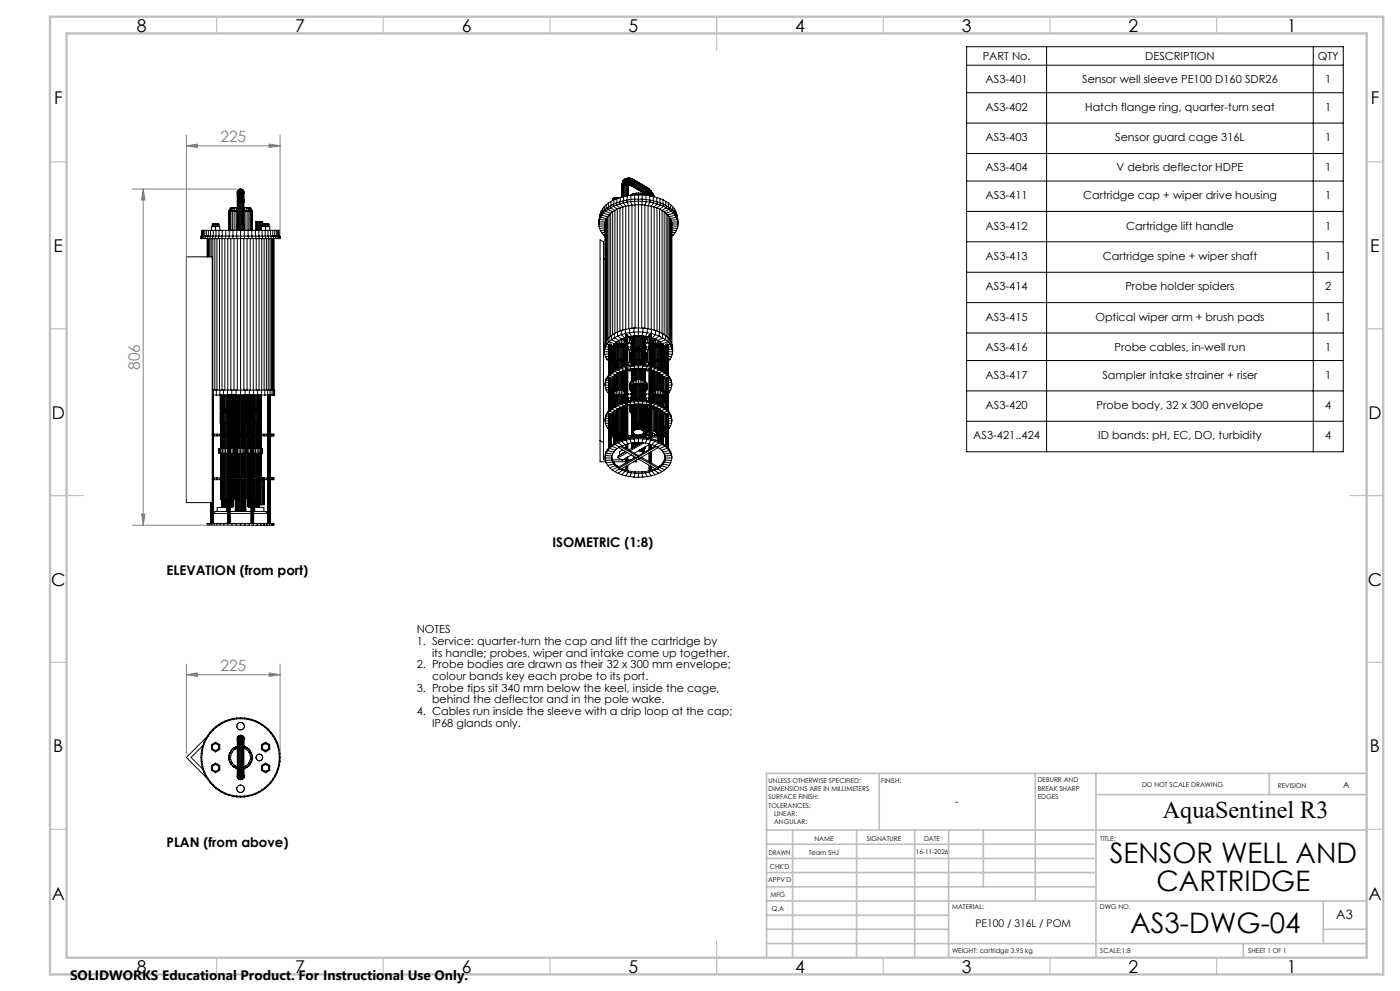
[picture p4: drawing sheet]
<svg xmlns="http://www.w3.org/2000/svg" width="420mm" height="297mm" viewBox="0 0 420 297" stroke-linecap="round" stroke-linejoin="round" font-family="sans-serif">
<defs><g id="words">
<g font-size="8.5">
<text x="332.9" y="258.8">SENSOR WELL AND</text>
<text x="347" y="266.9">CARTRIDGE</text>
<text x="339" y="279.7">AS3-DWG-04</text>
</g>
<text font-size="7.3" x="348.9" y="245.1">AquaSentinel R3</text>
<g font-size="5.3">
<text x="41" y="9.5">8</text>
<text x="88.5" y="9.5">7</text>
<text x="138.5" y="9.5">6</text>
<text x="188.5" y="9.5">5</text>
<text x="238.5" y="9.5">4</text>
<text x="288.5" y="9.5">3</text>
<text x="338.5" y="9.5">2</text>
<text x="386" y="9.5">1</text>
<text x="16.2" y="31.2">F</text>
<text x="411.2" y="31.2">F</text>
<text x="16.1" y="75.5">E</text>
<text x="411.1" y="75.5">E</text>
<text x="15.5" y="125.5">D</text>
<text x="410.5" y="125.5">D</text>
<text x="15.4" y="175.5">C</text>
<text x="410.4" y="175.5">C</text>
<text x="16" y="225.5">B</text>
<text x="411" y="225.5">B</text>
<text x="15.5" y="269.7">A</text>
<text x="410.5" y="269.7">A</text>
<text x="41" y="291.5">8</text>
<text x="88.5" y="291.5">7</text>
<text x="138.5" y="291.5">6</text>
<text x="188.5" y="291.5">5</text>
<text x="238.5" y="291.5">4</text>
<text x="288.5" y="291.5">3</text>
<text x="338.5" y="291.5">2</text>
<text x="386" y="291.5">1</text>
</g>
<g font-size="4.7" fill="#808080">
<text x="66.1" y="42.7">225</text>
<text x="42" y="110.9" transform="rotate(-90 42 110.9)">806</text>
<text x="66.1" y="201.2">225</text>
</g>
<text font-size="4.1" x="21" y="293.7">SOLIDWORKS Educational Product. For Instructional Use Only.</text>
<g font-size="4">
<text x="165.7" y="163.8">ISOMETRIC (1:8)</text>
<text x="50" y="172.4">ELEVATION (from port)</text>
<text x="50" y="253.9">PLAN (from above)</text>
</g>
<text font-size="3.9" x="400.9" y="275.5">A3</text>
<g font-size="3.3">
<text x="294.8" y="18">PART No.</text>
<text x="343.5" y="18">DESCRIPTION</text>
<text x="395.4" y="18">QTY</text>
<text x="295.7" y="24.9">AS3-401</text>
<text x="324.6" y="24.9">Sensor well sleeve PE100 D160 SDR26</text>
<text x="397.6" y="24.9">1</text>
<text x="295.7" y="33.2">AS3-402</text>
<text x="325.5" y="33.2">Hatch flange ring, quarter-turn seat</text>
<text x="397.6" y="33.2">1</text>
<text x="295.7" y="42.3">AS3-403</text>
<text x="334.6" y="42.3">Sensor guard cage 316L</text>
<text x="397.6" y="42.3">1</text>
<text x="295.7" y="51.3">AS3-404</text>
<text x="334.9" y="51.3">V debris deflector HDPE</text>
<text x="397.6" y="51.3">1</text>
<text x="295.7" y="59.7">AS3-411</text>
<text x="324.9" y="59.7">Cartridge cap + wiper drive housing</text>
<text x="397.6" y="59.7">1</text>
<text x="295.7" y="68.8">AS3-412</text>
<text x="337.9" y="68.8">Cartridge lift handle</text>
<text x="397.6" y="68.8">1</text>
<text x="295.7" y="77.9">AS3-413</text>
<text x="330.9" y="77.9">Cartridge spine + wiper shaft</text>
<text x="397.6" y="77.9">1</text>
<text x="295.7" y="87">AS3-414</text>
<text x="337.6" y="87">Probe holder spiders</text>
<text x="397.6" y="87">2</text>
<text x="295.7" y="96.1">AS3-415</text>
<text x="328.6" y="96.1">Optical wiper arm + brush pads</text>
<text x="397.6" y="96.1">1</text>
<text x="295.7" y="105.1">AS3-416</text>
<text x="334.4" y="105.1">Probe cables, in-well run</text>
<text x="397.6" y="105.1">1</text>
<text x="295.7" y="113.5">AS3-417</text>
<text x="330.7" y="113.5">Sampler intake strainer + riser</text>
<text x="397.6" y="113.5">1</text>
<text x="295.7" y="122.6">AS3-420</text>
<text x="329" y="122.6">Probe body, 32 x 300 envelope</text>
<text x="397.6" y="122.6">4</text>
<text x="292" y="131.7">AS3-421..424</text>
<text x="329.4" y="131.7">ID bands: pH, EC, DO, turbidity</text>
<text x="397.6" y="131.7">4</text>
<text x="125" y="189.8">NOTES</text>
<text x="125" y="193.3">1. Service: quarter-turn the cap and lift the cartridge by</text>
<text x="129.6" y="196.8">its handle; probes, wiper and intake come up together.</text>
<text x="125" y="200.3">2. Probe bodies are drawn as their 32 x 300 mm envelope;</text>
<text x="129.6" y="203.8">colour bands key each probe to its port.</text>
<text x="125" y="207.3">3. Probe tips sit 340 mm below the keel, inside the cage,</text>
<text x="125" y="214.3">4. Cables run inside the sleeve with a drip loop at the cap;</text>
<text x="129.6" y="210.8">behind the deflector and in the pole wake.</text>
<text x="129.6" y="217.8">IP68 glands only.</text>
</g>
<g font-size="3.2">
<text x="286.6" y="241.4">-</text>
<text x="292.6" y="277.9">PE100 / 316L / POM</text>
</g>
<text font-size="2.5" x="402.9" y="236.1">A</text>
<g font-size="2">
<text x="230.6" y="234.6">UNLESS OTHERWISE SPECIFIED:</text>
<text x="230.6" y="237.1">DIMENSIONS ARE IN MILLIMETERS</text>
<text x="230.6" y="239.6">SURFACE FINISH:</text>
<text x="264.4" y="234.6">FINISH:</text>
<text x="311.3" y="234.5">DEBURR AND</text>
<text x="311.3" y="237">BREAK SHARP</text>
<text x="311.3" y="239.5">EDGES</text>
<text x="342.6" y="236">DO NOT SCALE DRAWING</text>
<text x="383.3" y="236.2">REVISION</text>
<text x="230.6" y="242.1">TOLERANCES:</text>
<text x="232.2" y="244.6">LINEAR:</text>
<text x="232.2" y="247.1">ANGULAR:</text>
<text x="244.3" y="252">NAME</text>
<text x="260" y="251.9">SIGNATURE</text>
<text x="277.2" y="251.9">DATE</text>
<text x="330.1" y="251.9">TITLE:</text>
<text x="230.6" y="256.1">DRAWN</text>
<text x="242.6" y="256.1">Team SHJ</text>
<text x="274.8" y="255.9">16-11-2026</text>
<text x="230.9" y="260.3">CHK'D</text>
<text x="230.4" y="264.4">APPV'D</text>
<text x="231.1" y="268.8">MFG</text>
<text x="231.5" y="273">Q.A</text>
<text x="285.6" y="272.5">MATERIAL:</text>
<text x="330" y="272.5">DWG NO.</text>
<text x="285.6" y="285.5">WEIGHT: cartridge 3.95 kg</text>
<text x="330.1" y="285.6">SCALE:1:8</text>
<text x="374.5" y="285.6">SHEET 1 OF 1</text>
</g>
</g></defs>
<g fill="none" stroke="#000" stroke-width=".3">
<path d="M71.2 59.1h.1M71.2 58.3a1.11 1.11 0 0 1 2 0M71.2 57.5v9.8M71.3 57.1v10.2M71.3 59.6v1M71.3 59.6l-.1 .1M71.3 57.5l-.1 .3M71.3 57.1l-.1 .5M71.5 56.9v10.4M71.5 59.6l-.2 1M71.5 59.6h-.2M71.5 58.6l-.2 1"/>
<path d="M71.5 58.6l-.3 .3M71.5 57.3l-.2 .2M71.5 57l-.2 .5M71.5 56.9l-.2 .4 .2-.3M71.5 56.9l-.2 .2M71.8 56.7v12.3M71.8 59.5l1 .1M71.8 59.5l-.3 1.1M71.8 59.5l-.3 .1M71.8 58.6h1M71.8 58.6l-.3 1M71.8 58.6h-.3"/>
<path d="M71.8 56.8h.7M71.8 56.8l-.3 .5M71.8 56.8l-.3 .2M71.8 56.7l-.3 .3M71.8 56.7l-.3 .2M72.2 56.7v96.6M72.2 56.7h-.4M72.2 56.7h.3M72.5 56.7v12.3M72.5 57.1l-1 .2M72.5 57.1l.3 .2M72.5 56.8l.3 .2"/>
<path d="M72.5 56.7l.3 .2M72.5 56.8l.3 .1M72.8 59.6l-.3 1M72.8 56.9v12.1M72.8 58.6l-.3 .9M72.8 59.6h.2M72.8 58.6l.2 .1M72.8 57.3l.4 .5M72.8 57l-.3 .1M72.8 57l.2 .3M72.8 57l.2 .1M72.8 56.9l.2 .2"/>
<path d="M73 57.1v10.2M73 59.6l-.2 1M73 58.7l-.2 .9M73 59.6v1M73 58.7l.2 .2M73 57.3h-.2M73 57.3l.2 .3M73 57.1l.2 .4M73 57.3l.2 .2M73.2 57.5v11.5M183.9 59.5v.5M183.9 59.5l-.1 .6"/>
<path d="M184.1 59.4v1.8M184.1 59.4l-.2 .1M184.4 59.3v.5M184.4 59.3l-.3 .1M184.7 59.2v.5M184.7 59.2h.4M184.7 59.2l-.3 .1M185.1 59.2v1.6M185.1 59.2l.3 .1M185.4 59.3v.1M185.4 59.3h.2M186.1 59.2v1.3"/>
<path d="M186.1 59.2l-2.8 1.2M186.5 55.9v3.2M186.6 55.1l-.1 .8M186.7 55.7v3.3M186.7 55.7l-.2 .2M186.7 54.9v.8M186.7 54.9l-.2 1M186.7 54.9l-.1 .2M186.8 55.5v3.4M186.8 55.5l-.1 .2M186.9 54.7l-.1 .8M186.9 54.7l-.2 .2"/>
<path d="M186.9 54.2l-.2 .7M186.9 54.2l-.3 .9M187.1 58.9v1.3M187.1 58.9l-1 .3M187.1 55.4v3.5M187.1 55.4l-.3 .1M187.1 54l-.2 .7M187.1 54l-.2 .2M187.2 54.6l-.1 .8M187.2 54.6l-.3 .1M187.4 53.9l-.2 .7M187.4 53.9h.3"/>
<path d="M187.4 53.9l-.3 .1M187.5 55.3v3.5M187.5 55.3l.3 .1M187.5 55.3l-.4 .1M187.5 54.5v.8M187.5 54.5l.4 .1M187.5 54.5l-.4 .9M187.5 54.5l-.3 .1M187.6 53.5l-.5 .5M187.6 53.5l-.7 .7M187.7 53.9l-.2 .6M187.7 53.9l.4 .1"/>
<path d="M187.7 53.9l-.5 .7M187.8 55.4v3.3M187.8 55.4l.3 .1M187.9 54.6l-.4 .7M187.9 54.6l-.1 .8M187.9 54.6l.3 .1M188.1 60v.6M188.1 60l-1.1 .2M188.1 54l-.6 .5M188.1 54l-.2 .6M188.1 54l.3 .2M188.1 55.5v3.2"/>
<path d="M188.1 55.5l.3 .1M188.1 53.5h-.2l-.5 .4M188.1 53.5l-.4 .4M188.1 53.5l.4 .2M188.2 54.7l-.4 .7M188.2 54.7l-.1 .8M188.2 54.7l.2 .3M188.2 58.7v1.3M188.2 58.7l-1.1 .2M188.4 55.6v3M188.4 55.6l.1 .2M188.4 54.2l-.2 .5"/>
<path d="M188.4 54.2l.2 .3M188.4 55v.6M188.4 55l.2 .2M188.5 53.7l-.4 .3M188.5 53.7l.2 .2M188.5 55.8v2.8M188.6 55.2l-.2 .4M188.6 55.2l-.1 .6M188.6 55.2v.2M188.6 55.4v.7l-.1-.3M188.6 55.4l-.1 .4M188.6 54.5l-.2 .5"/>
<path d="M188.6 54.5l.1 .2M188.7 55.4h.2M188.7 55.4l.5 .2M188.7 54.7l-.3 .3M188.7 54.7l-.1 .5M188.7 54.7v.3M188.7 53.9l-.3 .3M188.7 53.9l.2 .3M188.7 53.4l-1.1 .1M188.7 54.7l.2 .1M188.7 53.4l-.6 .1M188.7 53.4l.2 .1"/>
<path d="M188.7 53.4l.7 .1M188.7 53.4l.8 .2M188.7 55l-.1 .2M188.7 55l-.1 .4M188.7 55l.1 .1M188.8 55.1l-.1 .1M188.8 55.2l-.2 .1M188.8 55.2l.4 .1M188.9 54.2l-.3 .3M188.9 54.2v.3M188.9 54.8l-.2 .2M188.9 54.8l-.1 .3"/>
<path d="M188.9 54.8l.2 .2M188.9 55.4l.6 .3M188.9 55.4l.3 .2M188.9 54.5l-.2 .2M188.9 54.5v.3M188.9 53.5l-.4 .2M188.9 53.5l.2 .3M188.9 54.5l.3 .3M188.9 53.5l.6 .1M189.1 55l-.3 .1M189.1 55l-.3 .2M189.1 55l.3 .1"/>
<path d="M189.1 53.8l-.4 .1M189.1 53.8l.1 .3M189.1 53.8l.6 .1M189.2 55.3l-.3 .1M189.2 55.3l.5 .3M189.2 54.8h-.3M189.2 54.8l-.1 .2M189.2 54.8l.4 .1M189.2 54.8l.2 .3M189.2 59.8v.6M189.2 59.8l-1.1 .2M189.2 54.1l-.3 .1"/>
<path d="M189.2 54.1l.1 .3M189.2 54.1l.5 .4M189.2 54.1l.6 .1M189.2 55.6l.3 .1M189.2 55.6l3.7 2.1M189.3 58.5v1.3M189.3 54.4l-.4 .1M189.3 54.4l-.1 .4M189.3 54.4l.4 .1M189.3 54.4l.3 .5M189.3 58.5l-1.1 .2M189.4 53.5l.1 .1"/>
<path d="M189.4 53.5l.9 .5M189.4 53.5l.7 .3M189.4 55.1l-.2 .2M189.4 55.1l.5 .3M189.4 58.3l-.1 .2M189.4 58.3l-.2 .2M189.5 55.7l3.6 2.1M189.5 53.6l.2 .3M189.5 53.6l.9 .6M189.5 53.6l.8 .4M189.6 54.9l-.2 .2M189.6 54.9l.5 .2"/>
<path d="M189.6 54.9l.3 .5M189.7 53.9l.1 .3M189.7 53.9l.7 .3M189.7 55.6l-.2 .1M189.7 55.6l3.7 2.1M189.7 54.5l-.1 .4M189.7 54.5l.6 .3M189.7 54.5l.4 .6M189.8 54.2l-.1 .3M189.8 54.2l.6 .3M189.8 54.2l.5 .6M189.9 58.1l-.2 .4"/>
<path d="M189.9 58.1l-.5 .2M189.9 55.4l-.2 .2M189.9 55.4l3.7 2.1M190.1 53.8l.2 .2M190.1 53.8l3.8 2.2M190.1 55.1l-.2 .3M190.1 55.1l3.7 2.1M190.3 54l.1 .2M190.3 54l3.7 2.1M190.3 54.8l-.2 .3M190.3 54.8l3.7 2.1M190.4 54.2v.3"/>
<path d="M190.4 59.7v.6M190.4 54.5l-.1 .3M190.4 54.5l3.7 2.1M190.4 54.2l3.7 2.1M190.4 59.7l3.5 .1M190.4 59.7l-1.2 .1M190.4 58.4v1.3M190.4 58l-.2 .4M190.4 58l-.5 .1M190.4 58.4l-1.1 .1M191 57.9l-.1 .5M191 57.9l-.6 .1"/>
<path d="M191.4 58.4h.3M191.5 58.4h.1M191.5 57.9v70.7M191.5 57.9h.6M191.5 57.9h-.5M191.5 58.4h1.2M191.5 58.4h-1.1M192.1 57.9l.1 .5M192.1 57.9l.6 .1M192.7 58.4v1.9M192.7 58.4l1.1 .1M192.7 58l.1 .4"/>
<path d="M192.7 58l.5 .1M192.9 57.7l.2 .1M192.9 57.7l.7 .4M193.1 57.8l.5 .3M193.1 57.8l.8 .7M193.2 58.1l.2 .4M193.2 58.1l.4 .2M193.4 57.7l-.3 .1M193.4 57.7l.5 .3M193.6 57.5l-.2 .2M193.6 57.5l.5 .4M193.6 58.1l.4 .4"/>
<path d="M193.6 58.3l.1 .2M193.6 58.3l.3 .2M193.6 58.1l.3 .4M193.8 58.5h.1M193.8 58.5v1.3M193.8 58.5l1.1 .2M193.8 57.2l-.2 .3M193.8 57.2l.6 .4M193.8 57.2l.3 .7M193.9 56l.1 .1M193.9 56l.8 .6M193.9 59.8v.6"/>
<path d="M193.9 59.8l1.1 .2M193.9 58l-.3 .1M193.9 58l.3 .4M194 56.9l-.2 .3M194 56.9l.6 .4M194 56.9l.4 .7M194 58.5v.1M194 56.1l.1 .2M194 56.1l.7 .5M194 56.1l.8 .7M194 58.5l.1 .1M194 58.5h-.1"/>
<path d="M194.1 56.6l-.1 .3M194.1 56.6l.6 .4M194.1 56.6l.5 .7M194.1 56.3v.3M194.1 56.3l.7 .5M194.1 57.9l-.2 .1M194.1 57.9l.4 .3M194.2 58.4l.2 .2M194.2 58.4l-.2 .1M194.4 57.6l-.3 .3M194.4 57.6l.4 .4M194.4 57.6l.1 .6"/>
<path d="M194.5 58.2l-.3 .2M194.5 58.2l.2 .4M194.6 57.3l-.2 .3M194.6 57.3l.4 .4M194.6 57.3l.2 .7M194.7 57l-.1 .3M194.7 57l.5 .5M194.7 57l.3 .7M194.7 56.6l.1 .2M194.7 58.6l.1 .1M194.7 58.6h-.1M194.7 56.6l.6 .6"/>
<path d="M194.8 56.8l-.1 .2M194.8 58l-.3 .2M194.8 58l.3 .4M194.8 58l-.1 .6M194.8 56.8l.5 .5M194.9 58.7v1.3M194.9 58.7l1.1 .2M195 60v.6M195 60l1.1 .2M195 58.7h.1M195 57.7l-.2 .3M195 57.7l.1 .7"/>
<path d="M195 57.7l.3 .5M195.1 58.4l.1 .3M195.1 58.4l-.4 .2M195.1 58.4l-.1 .3M195.2 57.5l-.2 .2M195.2 57.5l.4 .6M195.3 58.2l-.2 .2M195.3 58.2l.3 .5M195.3 57.3l-.1 .2M195.3 57.3l.5 .7M195.3 57.2v.1M195.3 57.2l.5 .7"/>
<path d="M195.3 58.2v.5M195.6 58.7l-.2 .1M195.6 58.7v.1M195.6 58.1l-.3 .1M195.6 58.1l.3 .6M195.6 58.7l-.1 .1M195.8 58l-.2 .1M195.8 58l.3 .7M195.8 57.9v.1M195.8 57.9l.4 .8M195.9 58.7h-.3M195.9 58.7v.2"/>
<path d="M195.9 58.7h.2M195.9 58.7l-.1 .2M196 58.9v1.3M196 58.9l1 .3M196.1 58.7v.2M196.1 58.7h.1M196.2 58.7l.1 .3M197 59.2v1.3M197 59.2l1 .3M198 59.5v1.3M198 59.5l.9 .4M198.9 59.9v1.3"/>
<path d="M198.9 59.9l.8 .5M60.3 70.8h23.7v.7h-23.7zM60.4 70.8v.7M60.6 69v1.8M60.8 69v1.8M60.8 70.8v.7M61 69v1.8M61.2 70.8v.7M61.4 69v1.8M61.7 70.8v.7M61.9 69v1.8M62.2 71.5v5.5"/>
<path d="M62.3 70.8v.7M62.4 71.5v5.5M62.5 69v1.8M62.6 71.5v5.5M62.9 71.5v5.5M63 70.8v.7M63.2 69v1.8M63.4 71.5v5.5M63.4 69v-1.1h2.5v1.1M63.7 67.9v-.8h2v.8M63.7 67.1v.8M63.8 70.8v.7"/>
<path d="M63.9 71.5v45.4M64 67.1v.8M64 69v1.8M64.3 67.1v.8M64.5 71.5v45.4M64.6 70.8v.7M64.7 67.1v1.9M64.8 69v1.8M65.1 67.1v.8M65.1 71.5v45.4M65.4 67.1v.8M65.6 67.1v.8"/>
<path d="M65.6 70.8v.7M65.7 69v1.8M65.8 71.5v45.4M66.6 70.8v46.1M66.7 69v1.8M67.5 71.5v45.4M67.6 70.8v.7M67.7 69v1.8M68.3 71.5v45.4M68.7 63.3h2.5M68.7 63.3v5.7M68.7 70.8v.7"/>
<path d="M68.8 69v1.8M69.2 62.3l-.5 1M69.3 71.5v45.4M69.4 62.3l-.5 1v5.7M69.7 62.3l-.4 1v5.7M69.8 70.8v.7M69.9 69v1.8M70.1 62.3l-.4 1v5.7M70.2 71.5v45.4M70.5 62.3l-.3 1v5.7M71 62.3l-.2 6.7M71.1 67.3v1.7"/>
<path d="M71.2 71.5v45.4M71.2 62.3h-2l-.5 1M71.3 67.3v1.7M71.3 60.6h1.7M71.5 67.3v1.7M73 60.6h.2M73.1 67.3v1.7M73.2 71.5v45.4M73.2 62.3h2l.5 1M73.2 63.3h2.5M73.3 62.3l.2 1v5.7M73.3 70.8v-3.5h-2.3v4.2"/>
<path d="M73.3 70.8v.7M73.8 62.3l.3 1v5.7M74.1 71.5v45.4M74.3 62.3l.3 1v5.7M74.4 69v1.8M74.5 70.8v.7M74.6 62.3l.5 1v5.7M74.9 62.3l.5 1v5.7M75.1 71.5v45.4M75.1 62.3l.5 1v5.7M75.5 69v1.8M75.6 70.8v.7"/>
<path d="M75.7 63.3v5.7M76 71.5v45.4M76.6 69v1.8M76.7 70.8v.7M76.9 71.5v45.4M77 66.4v2.6M77.2 66.4v2.6M77.5 66.4v2.6M77.6 69v1.8M77.7 71.5v45.4M77.8 70.8v.7M77.8 66.4v2.6"/>
<path d="M78.1 66.4v2.6M78.4 66.4v2.6M78.4 69v-1.1h2.5v1.1M78.5 71.5v45.4M78.6 66.4v1.5M78.6 69v1.8M78.7 67.9v-.8h2v.8M78.7 66.4v1.5M78.8 70.8v.7M78.8 67.1v-.7h-2v2.6M79 67.1v.8M79.2 71.5v45.4"/>
<path d="M79.3 67.1v.8M79.6 69v1.8M79.7 67.1v1.9M79.7 70.8v.7M79.9 71.5v45.4M80 67.1v.8M80.4 67.1v.8M80.4 69v1.8M80.5 71.5v45.4M80.6 70.8v.7M80.6 67.1v.8M81 71.5v58.6"/>
<path d="M81.1 69v1.8M81.4 70.8v.7M81.4 71.5v45.4M81.7 71.5v45.4M81.8 69v1.8M82 71.5v45.4M82.1 70.8v.7M82.1 71.5v45.4M82.4 69v1.8M82.7 70.8v.7M82.9 69v1.8M83.1 70.8v.7"/>
<path d="M83.3 69v1.8M83.6 69l-.1 2.5M83.7 70.8l.1-1.8h-23.3v2.5M83.8 70.8v.7M179.7 67.1v.7M179.7 66.5l1.9 .1M179.7 65.9v1.2M179.7 66.5v.6M179.7 65.9v.6M179.7 67.8l.2 .7M179.9 65.8l1.8 .2M179.9 65.2v.6"/>
<path d="M179.9 65.8l-.2 .7M179.9 65.2l-.2 .7M179.9 68.5l.3 .6M180 64.4l-.1 .8M180 64.4l-.1 .7M180.1 63.8l.1 1.4M180.1 63.8l-.1 .6M180.2 65.2l1.8 .3M180.2 65.2l-.3 .6M180.2 69.1l.4 .7M180.4 63.1v1.1M180.4 63.1l-.3 .7"/>
<path d="M180.6 64.5l1.7 .4M180.6 63.9v.6M180.6 64.5l-.4 .7M180.6 63.9l-.7 1.3M180.6 69.8l.4 .6M180.8 62.5v1.1M180.8 62.5l-.4 .6M181 63.3v.6M181 77.6h.5M181 63.9l1.7 .5M181 63.9l-.4 .6M181 63.3l-.4 .6"/>
<path d="M181 70.4l.5 .4M181.3 61.9v1.2M181.3 61.9l-.5 .6M181.5 67.7l-1.8 .1M181.5 68.3l-1.6 .2M181.5 68.9l-1.3 .2M181.5 69.5l-.9 .3M181.5 70.2l-.5 .2M181.6 66.6l-.1 .5h-1.8M181.6 66.6l-.1 36.3M181.6 62.7v.6M181.6 63.3l1.6 .6"/>
<path d="M181.6 63.3l-.6 .6M181.6 62.7l-.6 .6M181.7 66l-.1 .6M181.7 66v36.5M181.9 61.4v1.1M181.9 61.4l-.6 .5M182 65.5l-.3 .5M182 65.5v36.6M182.3 64.9v36.8M182.3 64.9l-.3 .6M182.4 62.2v.6M182.4 62.8l1.4 .7"/>
<path d="M182.4 62.8l-.8 .5M182.4 62.2l-.8 .5M182.5 60.9v1.2M182.5 60.9l-.6 .5M182.7 64.4v38M182.7 64.4l-.4 .5M183.1 61.7v.6M183.1 62.3l1.4 .8M183.1 61.7l-.7 .5M183.1 62.3l-.7 .5M183.2 63.9v36.8M183.2 63.9l-.5 .5"/>
<path d="M183.3 60.4v1.2M183.3 60.4l-.8 .5M183.8 63.5v36.8M183.8 63.5l-.6 .4M184 61.2v.6M184 61.8l1.2 .9M184 61.2l-.9 .5M184 61.8l-.9 .5M184.5 63.1v36.8M184.5 63.1l-.7 .4M184.9 60.8v.7M184.9 61.5l1.1 .8"/>
<path d="M184.9 60.8l-.9 .4M184.9 61.5l-.9 .3M185.2 62.7v36.9M185.2 62.7l-.7 .4M185.9 60.5v.6M185.9 61.1l.9 1M185.9 60.5l-1 .3M185.9 61.1l-1 .4M186 62.3l-.8 .4M186 62.3v36.9M186.8 62.1v36.9M186.8 62.1l-.8 .2"/>
<path d="M187 60.2v.6M187 60.8l.7 1M187 60.2l-1.1 .3M187 60.8l-1.1 .3M187.7 61.8v36.9M187.7 61.8l-.9 .3M188.1 60.6l.5 1M188.1 60.6l-1.1 .2M188.6 61.6l-.9 .2M188.6 61.6v36.9M189.2 60.4l.4 1.1M189.2 60.4l-1.1 .2"/>
<path d="M189.6 61.5v36.9M189.6 61.5l-1 .1M190.4 60.3h2.3M190.4 60.3l.1 1.1M190.4 60.3l-1.2 .1M190.5 61.4v36.9M190.5 61.4h2M190.5 61.4l-.9 .1M192.5 61.4v36.9M192.5 61.4l1 .1M192.7 60.3l-.2 1.1M192.7 60.3l1.2 .1"/>
<path d="M193.5 61.5v36.9M193.5 61.5l.9 .1M193.9 60.4l-.4 1.1M193.9 60.4l1.1 .2M194.4 61.6l1 .2M194.4 61.6v36.9M195 60.6l-.6 1M195 60.6l1.1 .2M195.4 61.8v36.9M195.4 61.8l.9 .3M196.1 60.2v.6M196.1 60.8l-.7 1"/>
<path d="M196.1 60.2l1 .3M196.1 60.8l1 .3M196.3 62.1v36.9M196.3 62.1l.8 .2M197.1 62.3v36.9M197.1 62.3l.8 .4M197.1 60.5v.6M197.1 61.1l-.8 1M197.1 60.5l1 .3M197.1 61.1l1 .4M197.9 62.7v36.9M197.9 62.7l.7 .4"/>
<path d="M198.1 60.8v.7M198.1 61.5l-1 .8M198.1 60.8l1 .4M198.1 61.5l1 .3M198.6 63.1v36.8M198.6 63.1l.6 .4M199.1 61.2v.6M199.1 61.8l-1.2 .9M199.1 61.2l.8 .5M199.1 61.8l.8 .5M199.2 63.5v36.8M199.2 63.5l.6 .4"/>
<path d="M199.7 60.4v1.2M199.7 60.4l.8 .5M199.8 63.9l.5 .5M199.8 63.9v36.8M199.9 61.7v.6M199.9 62.3l-1.3 .8M199.9 61.7l.8 .5M199.9 62.3l.8 .5M200.3 64.4v36.8M200.3 64.4l.5 .5M200.5 60.9v1.2M200.5 60.9l.7 .5"/>
<path d="M200.7 62.2v.6M200.7 62.8l-1.5 .7M200.7 62.8l.7 .5M200.7 62.2l.7 .5M200.8 64.9v36.8M200.8 64.9l.3 .6M201.1 65.5l.2 .5M201.1 65.5v36.6M201.2 61.4v1.1M201.2 61.4l.6 .5M201.3 66l.2 .6M201.3 66v36.5"/>
<path d="M201.4 63.3l-1.6 .6M201.4 62.7v.6M201.4 63.3l.6 .6M201.4 62.7l.6 .6M201.5 66.6l-.1 37.3M201.5 66.6v.5M201.5 67.1h.1M201.5 67.1h1.9M201.5 67.1v35.8M201.5 67.7l1.8 .1M201.5 68.3l1.7 .2M201.5 68.9l1.4 .2"/>
<path d="M201.5 69.5l1 .3M201.5 70.2l.5 .2M201.8 61.9v1.2M201.8 61.9l.5 .6M202 63.9l-1.7 .5M202 63.3v.6M202 63.9l.5 .6M202 63.3l.5 .6M202 70.4l-.5 .4M202.3 62.5v1.1M202.3 62.5l.4 .6M202.5 64.5l-1.7 .4"/>
<path d="M202.5 63.9v.6M202.5 64.5l.4 .7M202.5 63.9l.4 .6M202.5 69.8l-.5 .6M202.7 63.1v1.1M202.7 63.1l.2 .7M202.9 65.2l-1.8 .3M202.9 64.5v.7M202.9 65.2l.3 .6M202.9 64.5l.4 1.4M202.9 69.1l-.4 .7M202.9 63.8v.8"/>
<path d="M202.9 63.8l.2 .6M203.1 64.4v.6M203.1 64.4l.1 1.4M203.2 65.8l-1.9 .2M203.2 65.8l.1 .7M203.2 68.5l-.3 .6M203.3 66.5l-1.8 .1M203.3 65.9v.6M203.3 66.5l.1 .6M203.3 65.9l.1 1.2M203.3 67.8l-.1 .7M203.4 67.1l-.1 .7"/>
<path d="M185.3 99.5v1.2M185.3 99.5l-1 .5M186.4 99.1v1.2M186.4 99.1l-1.1 .4M187.6 98.7v1.2M187.6 98.7l-1.2 .4M187.6 99.9l-1.2 .4M187.6 99.9l.3 .4M188.9 98.5v1.2M188.9 99.7l.5 1.1M188.9 99.7l-1.3 .2M188.9 98.5l-1.3 .2"/>
<path d="M190.2 98.3v1.3M190.2 99.6l.3 1.1M190.2 98.3h2.7M190.2 99.6h2.7M190.2 98.3l-1.3 .2M190.2 99.6l-1.3 .1M192.9 98.3v1.3M192.9 99.6l-.3 1.1M192.9 98.3l1.3 .2M192.9 99.6l1.3 .1M194.2 98.5v1.2M194.2 99.7l-.5 1.1"/>
<path d="M194.2 98.5l1.2 .2M194.2 99.7l1.2 .2M195.4 98.7v1.2M195.4 98.7l1.2 .4M195.4 99.9l1.2 .4M195.4 99.9l-.2 .4M196.6 99.1v1.2M196.6 99.1l1.2 .4M197.8 99.5v1.2M197.8 99.5l1 .5M63.7 116.9h18.7v1.5h-18.7M63.8 118.4v11.7"/>
<path d="M64 118.4v11.7M64 116.9v1.5M64.9 116.9v1.5M65.9 116.9v1.5M66.1 118.4v4.3M66.2 118.4l.1 11.7M66.3 118.4l.1 5M66.5 118.4l.1 5M66.7 118.4l.1 5M67 118.4v5M67 116.9v1.5M67.2 118.4l.1 11.7"/>
<path d="M67.5 118.4l.1 11.7M67.9 118.4v11.7M68.2 118.4v11.7M68.3 116.9v13.2M68.3 118.4v39M68.4 118.4v11.7M68.6 118.4v11.7M68.8 118.4v11.7M69 118.4v11.7M69.1 118.4v5M69.4 118.4v5M69.5 116.9v1.5"/>
<path d="M69.7 118.4l-.1 5M69.9 118.4l-.1 5M70.1 118.4l-.1 5M70.2 118.4l-.1 5M70.3 118.4v4.3M70.6 118.4v11.7M70.7 118.4v11.7M70.8 116.9l.1 17.5M71 118.4v11.7M71.3 118.4v11.7M71.6 118.4v11.7M71.9 118.4v11.7"/>
<path d="M72.5 118.4v11.7M72.8 118.4v11.7M73 118.4v11.7M73.3 118.4v11.7M73.5 116.9v36.2M73.6 118.4v11.7M73.7 118.4v11.7M74 118.4v4.3M74.1 118.4l.2 11.7M74.3 118.4l.1 11.7M74.4 118.4l.1 5M74.6 118.4l.1 5"/>
<path d="M74.8 116.9v1.5M74.9 118.4l.1 5M75.2 118.4v5M75.3 118.4v11.7M75.4 118.4v11.7M75.5 118.4v11.7M75.7 118.4v11.7M75.9 118.4v11.7M76 118.4v11.7M76.1 116.9v13.2M76.2 118.4v11.7M76.5 118.4l-.1 5"/>
<path d="M76.8 118.4v11.7M77.1 118.4l-.1 5M77.3 116.9v1.5M77.4 118.4l-.1 5M77.6 118.4v5M77.9 118.4l-.1 5M78 118.4l-.1 5M78.2 118.4v4.3M78.2 118.4v16M78.3 118.4v4.3M78.4 118.4v11.7M78.4 116.9v13.2"/>
<path d="M79.4 116.9v1.5M80.3 116.9v13.2M80.4 118.4v11.7M80.5 118.4v11.7M80.7 118.4v11.7M80.9 118.4v11.7M81.1 118.4v11.7M81.6 116.9v1.5M82.1 116.9v1.5M82.3 116.9v1.5M181.3 105.4l.1 .8M181.3 105.4h1.3"/>
<path d="M181.4 103.4l-.1 2M181.4 103.4v1.2M181.4 104.6l-.1 .8M181.4 106.2l.2 .8M181.4 104.6l1.2 .1M181.5 115.4h1.1M181.5 115.4l.1 .8M181.6 114.3v.3M181.6 114.3l-.1 1.1M181.6 114.6l-.1 .8M181.6 116.2l.3 .7M181.6 114.6l1 .2"/>
<path d="M181.6 102.7v1.2M181.6 103.9l-.2 .7M181.6 102.7l-.2 .7M181.6 107l.5 .7M181.6 103.9l1 .1M181.9 113.5v.4M181.9 113.9l-.3 .7M181.9 113.5l-.3 .8M181.9 116.9l.4 .7M181.9 113.9l.7 .1M182.1 101.9v1.2M182.1 103.1l-.5 .8"/>
<path d="M182.1 101.9l-.5 .8M182.1 107.7l.5 .6M182.1 103.1l.5 .2M182.3 112.8v.4M182.3 113.2l-.4 .7M182.3 112.8l-.4 .7M182.3 117.6l.3 .4M182.3 113.2l.3 .1v9.8M182.6 116.1l-1 .1M182.6 116.8l-.7 .1M182.6 117.5l-.3 .1M182.6 106.1l-1.2 .1"/>
<path d="M182.6 106.8l-1 .2M182.6 107.6l-.5 .1M182.7 102.4l1.7 .6M182.7 102.4l-.6 .7M182.7 103.2v9.1M182.7 113.2v9.8M182.7 103.2l-.1 9.2M182.9 103.1v9.4M182.9 113.2v10.1M182.9 112.5l1 .4M182.9 112.5l-.6 .7M182.9 103.1h.2"/>
<path d="M182.9 103.1l-.2 .1M183.1 103.1l.1 .1M183.1 103.1v8.8M183.1 113.2v9.5M183.2 103.2v8.6M183.2 113.2v9.3M183.2 103.2l.1 8.5M183.3 104.8h.1M183.3 118.1h.1M183.3 106h.1M183.3 119.7h.6v2.3M183.3 117.2l.1 .2"/>
<path d="M183.3 116.8l.1 .1M183.3 113.3v9.1M183.3 106l.3 .6M183.3 104.8l.3 .6M183.3 109h.1M183.3 103.5l.6 .1M183.3 113.4l.1 .1M183.3 117.4h.1M183.3 104.1l.3 .1M183.4 101.8l1.6 .7M183.4 100.6v1.2M183.4 101.8l-.7 .6"/>
<path d="M183.4 100.6l-1.3 1.3M183.4 109l.4 .3M183.4 116.9v.5M183.4 113.5l-.1 .2M183.4 117.4l.3 .2M183.4 116.9l.5 .6M183.5 104.4h.4M183.5 119.1l.5 .2M183.5 117.9v1.2M183.5 119.1l-.2 .3 .6 .1M183.5 117.9l-.2 .2M183.5 105l.3 .3"/>
<path d="M183.6 104.2l-.3 .6M183.6 105.4v1.2M183.6 106.6l.2 .4M183.6 105.4l.2 .4M183.6 106.6l-.3 .1M183.6 111.5v.4M183.6 111.9l1 .5M183.6 111.9l-.7 .6M183.6 111.5l-1.3 1.3M183.6 104.1l.3 .1M183.7 117.6v1.2M183.7 118.8l.6 .3"/>
<path d="M183.7 118.8l-.2 .3M183.7 117.6l-.2 .3M183.7 103.9l.3 .1M183.8 108.9l.1 .2M183.8 105.2v3.7M183.8 108.9l.1 .3M183.8 105.2h-.1M183.8 107.3l-.5 .1M183.8 108l-.5 .2M183.8 108.9l-.4 .1M183.8 105v3.7M183.8 108.7l.1 .2"/>
<path d="M183.8 108.7v.2M183.8 105v.2M183.8 109.3v2.1M183.8 109.3v.2M183.9 104.8v3.7M183.9 108.5l.1 .2M183.9 108.5l-.1 .2M183.9 104.8l-.1 .2M183.9 104.9l-.4 .1M183.9 109.1v2.2M183.9 113v4.5M183.9 119.9l-.6 .1 .2 .3"/>
<path d="M183.9 104.4v.2M183.9 103.6l-.3 .6M183.9 103.6l.4 .1M183.9 119.5h.1M183.9 108.9v.2M183.9 104.2l.1 4.1M183.9 104.2v.2M183.9 104.6l-.5 .1 .1 .3M183.9 104.6l.1 .1M183.9 112.9l-.5 .6M184 108.7l-.1 .4M184 112.9l-.1 4.6"/>
<path d="M184 119.3l-.1 2.7M184 108.7l-.1 .2M184 108.3l.1 .2M184 108.3l-.1 .2M184 104.7l-.1 .1M184 104v.6M184 108.9v2.3M184 117.4v1.2M184 119.3h.1M184 108.9l-.2 .4M184 118.6l.5 .3M184 117.4l-.3 .2"/>
<path d="M184 118.6l-.3 .2M184 104l-.1 .2M184.1 119.2l-.1 .1M184.1 108.5v.4M184.1 112.7v4.7M184.1 119.2v2.7M184.1 108.5l-.1 .2M184.1 103.4l.4 .2M184.2 104.5v3.7M184.2 108.2l.1 .2M184.2 108.2l-.2 .1M184.2 104.5l-.2 .2"/>
<path d="M184.2 108.8v2.3M184.2 108.8l-.2 .1M184.2 103.8h.1M184.3 119.1h.1M184.3 119.1h-.1M184.3 103.8v.7M184.3 103.7l-.3 .3M184.3 103.8l.2 .2M184.3 100v1.2M184.3 108.4v.3M184.3 112.6v4.7M184.3 119v2.7"/>
<path d="M184.3 108.4l-.2 .1M184.3 101.2l1.4 .9M184.3 100l-.9 .6M184.3 101.2l-.9 .6M184.4 103.6v.3M184.4 104.3v3.7M184.4 108l.1 .3M184.4 108l-.2 .2M184.4 104.3l-.2 .2M184.4 103l-.5 .6M184.4 103v.1M184.4 108.7v2.2"/>
<path d="M184.4 117.2v1.3M184.4 108.7l-.2 .1M184.4 118.5l.4 .2M184.4 117.2l-.4 .2M184.4 118.5l-.4 .1M184.4 103.1l.4 .3M184.4 103.1l-.2 .2M184.5 110.9v.4M184.5 111.3l.8 .5M184.5 110.9l-.9 .6M184.5 111.3l-.9 .6M184.5 118.9h.1"/>
<path d="M184.5 104v.3M184.5 108.3v.3M184.5 112.4v4.8M184.5 118.9v3.2M184.5 108.3l-.2 .1M184.5 104h.1M184.5 103.6l-.2 .1M184.6 112.4l-.7 .5M184.6 103.5l-.1 .8M184.6 107.9l.1 .3M184.6 107.9l-.2 .1M184.7 103.5l-.1 4.4"/>
<path d="M184.7 108.5v2.3M184.7 108.5l-.3 .2M184.7 108.2v.3M184.7 112.3v4.8M184.7 118.8v2.7M184.7 108.2l-.2 .1M184.7 118.7h.1M184.8 103.4v.8M184.8 103.4l-.3 .2M184.9 118.7h-.1M184.9 102.6v.4M184.9 117.1v1.2"/>
<path d="M184.9 118.3l.2 .3M184.9 117.1l-.5 .1M184.9 118.3l-.5 .2M184.9 103l.2 .3M184.9 103l-.5 .1M184.9 103.4v4.4M184.9 107.8l.1 .3M184.9 107.8l-.3 .1M185 108.4v2.3M185 108.4l-.3 .1M185 108.1v.3M185 112.1v4.9"/>
<path d="M185 118.7v2.7M185 108.1l-.3 .1M185 102.5l-.6 .5M185.1 103.3v.8M185.1 103.3l-.3 .1M185.2 107.7l.1 .3M185.2 107.7l-.3 .1M185.3 103.3l-.1 4.4M185.3 108l-.1 2.5M185.3 111.9v5.1M185.3 118.6v2.6M185.3 108l-.3 .1"/>
<path d="M185.3 100.7l1.2 .9M185.3 100.7l-1 .5M185.3 111.8l-.7 .6M185.4 102.2v.7M185.4 117v1.2M185.4 118.2l.1 .4M185.4 118.2h1M185.4 117h1M185.4 117l-.5 .1M185.4 118.2l-.5 .1M185.4 102.9l.1 .4M185.4 102.9h1"/>
<path d="M185.4 102.9l-.5 .1M185.5 110.4v.4M185.5 110.8l.7 .6M185.5 110.4l-1 .5M185.5 110.8l-1 .5M185.5 103.3v.7M185.5 118.6h.1M185.5 103.3h.8M185.5 103.3h-.4M185.6 108.3l1.3 .1M185.6 104v3.7M185.6 108.3v2.1"/>
<path d="M185.6 108.3l-.6 .1M185.6 107.7v.2M185.6 107.7h.9M185.6 107.7h-.4M185.6 104h.6M185.6 104l-1.2 .3M185.6 107.9l.9 .1M185.6 107.9v.4M185.6 111.7v5.3M185.6 118.6v2.5M185.6 107.9l-.3 .1M185.7 103.3v.7"/>
<path d="M185.7 102.1l-.7 .4M185.9 101.9v8.3M185.9 111.5v9.5M186.1 103.3v.7M186.2 111.4l-.9 .4M186.2 104v6.1M186.2 111.4v5.6M186.2 118.6v2.3M186.2 104l1.2 .3M186.3 118.6h.1M186.3 103.3h.4M186.3 103.3v.7"/>
<path d="M186.4 101.7h.1M186.4 118.2l-.1 .4M186.4 101.7v1.2M186.4 117v1.2M186.4 117l.5 .1M186.4 118.2l.5 .1M186.4 102.9l-.1 .4M186.4 101.7l1 .2M186.4 102.9l.5 .1M186.4 100.3l1 1M186.4 100.3l-1.1 .4M186.5 101.6v.1"/>
<path d="M186.5 103.3v4.4M186.5 108v2.4M186.5 111.3v5.7M186.5 118.6v2.5M186.5 108l.3 .1M186.5 110.4l.6 .7M186.5 110.4l-1 .4M186.5 101.6l-.8 .5M186.5 107.7v.3M186.5 107.7l.4 .1M186.6 111.3h.2M186.6 118.6h.1"/>
<path d="M186.7 111.2l.2 .1M186.7 103.3l.3 .1M186.7 103.3v.8M186.8 111.3l.3 .1M186.8 108.1v.3M186.8 111.3v5.7M186.8 118.7v1.9M186.8 108.1l.3 .1M186.9 111.3h-.1M186.9 101.6v1.4M186.9 103.4v4.4M186.9 108.4v1.5"/>
<path d="M186.9 111.2v.1M186.9 108.4l.2 .1M186.9 111.3l.2 .1M186.9 107.8l-.1 .3M186.9 107.8l.2 .1M186.9 101.6l-.2 .1M186.9 101.6l.1 .1M186.9 117.1v1.2M186.9 118.3l-.2 .3M186.9 117.1l.7 .2M186.9 118.3l.5 .2M186.9 103l-.2 .3"/>
<path d="M186.9 103l.5 .1M186.9 118.7h.1M187 101.7v.1M187 103.4v.8M187 118.7h.1M187 103.4l.3 .2M187.1 111.4l.2 .1M187.1 108.2v.3M187.1 111.4v5.7M187.1 118.8v1.8M187.1 108.2l.2 .1M187.1 101.8h.1"/>
<path d="M187.1 103.5v4.4M187.1 108.5v1.4M187.1 111.1v.3M187.1 111.4h.1M187.1 108.5l.3 .2M187.1 111.4l.3 .1M187.1 107.9v.3M187.1 107.9l.3 .1M187.1 111.1l-.9 .3M187.2 101.4v.4l-.2-.1M187.2 103.5v.7M187.3 103.5v.8"/>
<path d="M187.3 104h.1M187.3 118.9h.1M187.3 111.5l.2 .2M187.3 104v.3M187.3 108.3v.3M187.3 111.5l.1 7M187.3 118.9v1.6M187.3 108.3l.2 .1M187.3 103.6l.3 .1M187.4 101.9v1.2M187.4 118.5l-.4 .2M187.4 118.5l.2 .1"/>
<path d="M187.4 103.1l-.4 .3M187.4 101.9l.2 .1M187.4 103.1l.2 .2M187.4 104.3v3.7M187.4 108.7v1.1M187.4 111v.5M187.4 111.5h-.1M187.4 111.5l.2 .2M187.4 108.7l.2 .1M187.4 108l-.1 .3M187.4 108l.2 .2M187.4 104.3l.2 .2"/>
<path d="M187.4 101.3l-.9 .3M187.5 111.7l.1 .1M187.5 108.4v.3M187.5 111.7v5.6M187.5 108.4l.1 .1M187.6 103.8v4.4M187.6 119.1l-.1 1.3M187.6 119.1h.1M187.6 103.7v.1M187.6 103.8l-.3 .2M187.6 111.7h-.1M187.6 108.8v.9"/>
<path d="M187.6 110.9v.8M187.6 111.7h.1M187.6 108.8h.1M187.6 108.2l-.1 .2M187.6 108.2h.1M187.6 103.8h.1M187.6 110.9l-.5 .2M187.6 110.4v10M187.6 101.2l-.2 .1M187.6 118.7l-.3 .2M187.6 119v.1M187.6 103.4l-.3 .2"/>
<path d="M187.6 103.7h.1M187.7 100.3v9.8M187.7 110.3v10.5M187.7 110.1l-1.2 .3M187.7 110.1l.2 .2v10.1M187.7 100.3l-.1 9.4M187.9 100.3h.2M187.9 100.3v9.3M187.9 100.3h-.2M188.1 100.3v9.3M188.1 110.3v10M188.1 100.3h.1"/>
<path d="M188.2 100.3v9.3M188.2 110.3v10M188.2 100.3l.1 9.2M188.3 110.4v9.8l.2-.2M188.3 104.4h.2M188.3 117.9l.2 .2 .8-.1M188.3 119.2l.2 .2M188.3 102.6l.2 .2 .8-.1M188.3 103.9l.2 .2M188.3 108.6h.1M188.3 111l.6 .1M188.3 119.7h.2"/>
<path d="M188.3 119.4h.2M188.3 120h.2M188.3 104.1h.2M188.3 104.7h.2M188.4 108.6v.9M188.4 108.6l1 .2M188.5 119.4v.3M188.5 104.1v.3M188.5 104.7l-.2 .2M188.5 119.7v.3M188.5 104.4v.3M188.8 100.9v1.9"/>
<path d="M188.8 104.7v4M188.9 111.1l.5 .1M188.9 107.6v.3M188.9 100.9v.2M188.9 116.4h.6M188.9 116.4v.4M188.9 101.1h.6M188.9 101.1v.4M188.9 107.6h.5M188.9 116.2h.7l-.1 3.9-1.1-.1v-.7h1.1M188.9 106.1v1.5M188.9 109.4v.5"/>
<path d="M188.9 114.9v1.5M188.9 116.2v.2M188.9 114.9v.3M188.9 116.8l.2 .2M188.9 101.5l.2 .2M188.9 107.3v.3M188.9 106.1v.3M188.9 107.9l.2 .3M188.9 109.9l.4 .6M188.9 109.9l-1.2 .2M188.9 109.4l-3.4 1M188.9 107.3l.5 .1"/>
<path d="M189.1 115.9l.6 .1M189.1 105.8v1.3M189.1 114.6v1.3M189.1 115.9l-.2 .3M189.1 114.6l-.2 .3M189.1 117l.2 .3M189.1 101.7l.2 .3M189.1 107.1l-.2 .2M189.1 105.8l-.2 .3M189.1 108.2l.2 .3M189.1 107.1h.3M189.1 100.9h.5"/>
<path d="M189.1 110.6l-.2 .5M189.2 104.4h.2M189.2 119.7v.3M189.2 104.4v.3M189.2 119.7h.3M189.2 120l.1 .1M189.2 119.4v.3M189.2 104.1v.3M189.2 104.7l.1 .2M189.2 119.4l.3 .1M189.2 104.1h.2M189.3 110.5l-1 .2"/>
<path d="M189.3 102.7v1.2M189.3 105.6v1.2M189.3 114.4v1.2M189.3 118v1.2M189.3 119.2l-.1 .2M189.3 115.6l.6 .2M189.3 115.6l-.2 .3M189.3 114.4l-.2 .2M189.3 117.3l.2 .1M189.3 103.9l-.1 .2M189.3 104.9l.1 .1M189.3 102h.1"/>
<path d="M189.3 106.8l-.2 .3M189.3 105.6l-.2 .2M189.3 108.5h.1M189.3 119.2h.2M189.3 103.9h.1M189.3 104.9h.1M189.3 106.8h.1M189.4 108.8h.1M189.4 105.7l.1 .1v-.1M189.4 104h-1v.7h1M189.4 112.1l.1 .2M189.4 101.9v3.8"/>
<path d="M189.4 108.4v1M189.4 110.5v1.6M189.4 112.1v.2M189.4 105.7v.1M189.4 103.8l-.1 .1M189.4 102.6l-.1 .1M189.4 105.5l-.1 .1M189.4 100.8l-1.1 .2M189.4 104.6l-.2 .1M189.4 101.9l-.1 .1M189.4 101.8v3.6M189.4 110.5v1.4"/>
<path d="M189.4 112.3v2M189.4 111.9l.1 .2M189.4 111.9v.2M189.4 108.3v.1M189.4 112.3l.1 .2M189.4 105.4l.1 .3M189.4 105.4v.3M189.4 101.8v.1M189.4 105.8l.1 .1M189.4 105.8l.1 .2M189.4 106.7l-.1 .1M189.4 107.9h-.5"/>
<path d="M189.4 108.2h-.3M189.5 101.6l-.4 .1M189.5 101.6v3.7M189.5 109.3v.1M189.5 111.8l-.1 .1M189.5 105.3l.1 .2M189.5 105.3l-.1 .1M189.5 101.6l-.1 .2M189.5 119l-.2 .2M189.5 117.8l-.2 .2M189.5 117.2l-.2 .1M189.5 101.1l.1 .3"/>
<path d="M189.5 119.9l-.3 .1M189.5 116.7l-.6 .1M189.5 116.9l-.4 .1M189.5 108.7l.1 .1M189.5 105.7v3M189.5 108.9v.5M189.5 110.5v3.8M189.5 108.7v.2M189.5 105.9l-.1 3.5M189.5 108.9l-.1 .2M189.6 100.9l.1-.1v.5M189.6 100.9v4.2"/>
<path d="M189.6 100.9l-.1 .2M189.6 101.4l-.7 .1M189.6 101.4v.1M189.6 108.8l-.1 .1M189.6 105.5v.3M189.6 108.8v.6M189.6 110.5v3.7M189.6 116.1v4M189.6 105.5l-.1 .2M189.6 105.1l.2 .2M189.6 105.1l-.1 .2M189.6 101.4l-.1 .2"/>
<path d="M189.7 108.5l.1 .1M189.7 105.7v2.8M189.7 108.5l-.2 .2M189.7 105.7l-.2 .2M189.7 114.2v1.2M189.7 115.4l.4 .2M189.7 114.2l-.4 .2M189.7 115.4l-.4 .2M189.8 108.6l-.2 .2M189.8 105.3v.3M189.8 108.6v.7M189.8 110.5v3.6"/>
<path d="M189.8 115.9v4.1M189.8 105.3l-.2 .2M189.8 101.2v3.7M189.8 104.9l.1 .3M189.8 104.9l-.2 .2M189.8 101.2l-.2 .2M189.8 105.5v2.9M189.8 108.4h.1M189.8 108.4l-.1 .1M189.8 105.5l-.1 .2M189.9 100.7v.5M189.9 115.8h.1"/>
<path d="M189.9 115.8h-.1M189.9 108.4l-.1 .2M189.9 105.2v.3M189.9 108.4v.9M189.9 110.5v3.5M189.9 115.8v4.2M189.9 105.2l-.1 .1M190 108.3h.1M190 101.1l.1 3.9M190 105.4v2.9M190 105.4l-.2 .1M190 108.3l-.2 .1"/>
<path d="M190.1 114v1.2M190.1 115.2l.3 .3M190.1 114l-.4 .2M190.1 115.2l-.4 .2M190.1 115.6h.1M190.1 108.3l-.2 .1M190.1 100.7v.4M190.1 105v.4M190.1 108.3v1M190.1 110.5v3.4M190.1 115.6v4.4M190.1 105l-.2 .2"/>
<path d="M190.1 100.7h.1M190.2 100.7v.3M190.2 109.3v.4M190.2 109.3h2.6M190.2 109.7h2.6M190.2 109.7l.2 .7M190.2 109.3l-1.3 .1M190.2 109.7l-1.3 .2M190.3 100.7v3.9M190.3 105.3v2.8M190.3 108.1l.1 .1M190.3 108.1l-.3 .2"/>
<path d="M190.3 105.3l-.3 .1M190.3 104.6l-.5 .3M190.3 104.6l.1 .6M190.4 108.2l-.3 .1M190.4 108.2v1.1M190.4 110.4v3.5M190.4 115.5v4.5M190.4 115.5h.1M190.4 110.4h2.3M190.4 110.4l-1.1 .1M190.4 100.7v.2M190.5 100.7h2.1"/>
<path d="M190.5 100.7l-1.1 .1M190.5 115.5h-.1M190.5 113.8v1.3M190.5 115.1l.3 .3M190.5 113.8l-.4 .2M190.5 115.1l-.4 .1M190.6 100.7v3.9M190.6 108v.1M190.6 108l-.3 .1M190.6 104.6v.2M190.6 104.6h-.3M190.6 104.8v4.5"/>
<path d="M190.6 110.4v3.4M190.6 115.4v4.6M190.6 108.1l-.2 .1M190.6 104.8l-.5 .2M190.7 100.7v.1M190.9 105.1h1.3M190.9 107.9h1.3M190.9 100.7v3.8M190.9 105.1v2.8M190.9 107.9v.1M190.9 105.1l-.6 .2M190.9 107.9l-.3 .1"/>
<path d="M190.9 104.5v.2M190.9 104.5l-.3 .1M190.9 108h1.3M190.9 108l-.3 .1M190.9 104.7v.4M190.9 108v1.3M190.9 110.4v3.4M190.9 115.4v4.6M190.9 104.7l-.3 .1M191 115l.2 .3v4.7M191 113.7v1.3M191 113.7h1.1"/>
<path d="M191 115h1.1M191 113.7l-.5 .1M191 115l-.5 .1M191.1 100.7h.1M191.2 100.7v8.6M191.2 110.4v3.3M191.2 100.7h.7M191.2 100.7l-1.4 .5M191.3 100.6v.1M191.7 100.6v.1M191.8 104.7v4.6M191.8 110.4v3.3"/>
<path d="M191.8 104.7h-.9M191.8 104.7h.4M191.9 100.7v3.7M191.9 104.4l-1 .1M191.9 104.4l-.1 .3M191.9 104.4l.3 .1M191.9 100.7l.3 .1M191.9 100.7h.1M192 115.3l-.2 4.7M192.1 113.7v1.3M192.1 115l-.2 .3M192.1 113.7l.4 .1"/>
<path d="M192.1 115l.4 .1M192.2 108l.2 .1M192.2 100.7v.1M192.2 104.7v.4M192.2 108v1.3M192.2 110.4v3.4M192.2 115.4v4.6M192.2 104.7l.2 .1M192.2 107.9v.1M192.2 100.8v3.7M192.2 105.1v2.8M192.2 107.9l.3 .1"/>
<path d="M192.2 105.1l.6 .2M192.2 100.8l.8 .3M192.2 104.5v.2M192.2 104.5l.3 .1M192.3 100.7v.1M192.4 104.8v4.5M192.4 110.4v3.4M192.4 115.4v4.6M192.4 108.1l.3 .1M192.4 104.8l.5 .2M192.5 108l-.1 .1M192.5 108l.3 .1"/>
<path d="M192.5 100.7v3.9M192.5 104.6l-.1 .2M192.5 104.6h.3M192.5 113.8v1.3M192.5 115.1l-.3 .3M192.5 113.8l.5 .2M192.5 115.1l.5 .1M192.6 115.5h.1M192.6 100.7l1.1 .1M192.7 115.5h.1M192.7 100.7v.2M192.7 108.2l.2 .1"/>
<path d="M192.7 108.2v1.1M192.7 110.4v3.5M192.7 115.5v4.5M192.7 110.4l1.1 .1M192.8 100.7v.3M192.8 105.3v2.8M192.8 108.1l-.1 .1M192.8 105.3l.2 .1M192.8 108.1l.2 .2M192.8 104.6l-.1 .6M192.8 104.6l.2 .2M192.8 100.7v3.9"/>
<path d="M192.8 109.3v.4M192.8 109.7l-.1 .7M192.8 109.3l1.3 .1M192.8 109.7l1.3 .2M192.9 100.7h.1M192.9 115.6h.1M192.9 108.3l.2 .1M192.9 100.7v.4M192.9 105v.4M192.9 108.3v1M192.9 110.5v3.4M192.9 115.6v4.4"/>
<path d="M192.9 105l.2 .2M193 105.4v2.9M193 114v1.2M193 108.3h-.1M193 105.4l.2 .1M193 108.3l.2 .1M193 115.2l-.3 .3M193 114l.7 .4M193 115.2l.4 .2M193 101.1v3.7M193 104.8l-.1 .2M193 104.8l.3 .1"/>
<path d="M193 101.1l.3 .1M193.1 108.4l.2 .2M193.1 105.2v.3M193.1 108.4v.9M193.1 110.5v3.5M193.1 115.8v4.2M193.1 105.2l.2 .1M193.2 115.8h.1M193.2 100.7v.5M193.2 105.5v2.9M193.2 108.4h-.1M193.2 108.4l.2 .1"/>
<path d="M193.2 105.5l.4 .6M193.3 101.2l.3 .6v4M193.3 101.2v3.7M193.3 104.9l-.2 .3M193.3 104.9l.1 .2M193.3 108.6l.1 .2M193.3 105.3v.3M193.3 108.6v.7M193.3 110.5v3.6M193.3 115.9v4.1M193.3 105.3l.1 .2M193.4 116h.1"/>
<path d="M193.4 108.5l-.1 .1M193.4 116v4.1M193.4 108.5l.1 .2M193.4 115.4l-.5 .2M193.4 115.4l.3 .2M193.4 105.5v3M193.4 108.8v.6M193.4 110.5v4.9M193.4 108.8l.1 .1M193.4 105.5l.1 .2M193.4 105.1l-.1 .2M193.4 105.1l.2 .3-.1 .3"/>
<path d="M193.5 116.2h.1M193.5 100.9l-.1-.1v4.3M193.5 100.9v.5M193.5 105.7v3M193.5 108.9v.5M193.5 110.5v3.8M193.5 116.3v3.8l1.2-.1M193.5 108.9h.1M193.5 108.9v.2M193.5 105.7v.1l.1-.1M193.5 100.9v.2M193.5 101.4l.6 .1"/>
<path d="M193.5 101.4v.1M193.5 109.1h.1M193.5 101.6l-.1 3.9M193.5 108.7l-.1 .1M193.5 108.7l.1 .2M193.5 112.4l.1 .2M193.5 111.8v.3M193.5 119l.2 .2M193.5 117.8l.2 .2M193.5 116.4h.7M193.5 119.3h1.2M193.5 101.1h.7"/>
<path d="M193.5 101.1v.3M193.5 109.3h.1M193.5 119.9l.4 .1M193.5 119.7h.4M193.5 116.7l.6 .1M193.5 116.9l.5 .1M193.5 117.2l.2 .1M193.6 101.6l.4 .1M193.6 106.1v2.8M193.6 112.6v1.7M193.6 108.9v.2M193.6 106.1v3.3"/>
<path d="M193.6 109.3v.1M193.6 110.5v1.9M193.6 109.1v.2M193.6 108.8h.1M193.6 104h1.1M193.6 112.1l-.1 .2M193.6 104.4h.3M193.6 105.8v.1M193.6 105.8v.2M193.6 103.8l.1 .1M193.6 102.6l.1 .1M193.6 105.5l.1 .1"/>
<path d="M193.6 106.7l.1 .1M193.6 104.1h.3M193.6 104.6l.3 .1M193.6 104.9h.1M193.6 101.9l.1 .1M193.6 107.6h.6M193.6 107.9h.5M193.6 108.2h.4M193.6 108.5h.1M193.7 100.8l1 .2M193.7 102.7v1.2M193.7 105.6v1.2"/>
<path d="M193.7 114.4v1.2M193.7 118v1.2M193.7 119.2l.2 .2M193.7 115.6l-.5 .2M193.7 115.6l.3 .3M193.7 114.4l.3 .2M193.7 117.3l-.2 .1M193.7 103.9l.2 .2M193.7 104.9l-.1 .1M193.7 102h-.1M193.7 106.8l.3 .3M193.7 105.6l.3 .2"/>
<path d="M193.7 108.5h-.1M193.7 119.2h-.2M193.7 103.9h-.1M193.7 106.8h-.1M193.8 110.5l.9 .2M193.9 120l-.1 .1M193.9 119.4v.3M193.9 104.1v.3M193.9 104.7l-.2 .2M193.9 119.4l-.4 .1M193.9 119.7v.3M193.9 104.4v.3"/>
<path d="M193.9 110.6l.3 .5M194 115.9l-.6 .1M194 105.8v1.3M194 114.6v1.3M194 115.9l.1 .3M194 114.6l.1 .3M194 117l-.3 .3M194 101.7l-.3 .3M194 107.1l.1 .2M194 105.8l.1 .3M194 108.2l-.3 .3M194 100.9h-.5"/>
<path d="M194 107.1h-.4M194.1 114.9l.1 1.5M194.1 106.1v1.2M194.1 114.9v1.3M194.1 116.2h-.6M194.1 116.2l.1 .2M194.1 116.8l-.1 .2M194.1 100.9l.1 .2M194.1 101.5l-.1 .2M194.1 107.3l.1 .3M194.1 106.1l.1 .3M194.1 107.9l-.1 .3"/>
<path d="M194.1 107.3l-.5 .1M194.1 109.4v.5M194.1 109.9l-.3 .6M194.1 109.4l1.3 .3M194.1 109.9l1.3 .2M194.2 100.9v1.9M194.2 116.4l-.1 .4M194.2 101.1l-.1 .4M194.2 107.6l-.1 .3M194.2 111.1l-.6 .1M194.2 104.7v4M194.5 104.4h.2"/>
<path d="M194.5 119.7l.1 .3M194.5 104.4l.1 .3M194.5 119.7h.2M194.6 104.7h-1M194.6 119.4l-.1 .3M194.6 104.1l-.1 .3M194.6 104.7l.1 .2M194.6 119.4h.1M194.6 104.1h.1M194.7 108.6h.1M194.7 101h.1M194.7 117.9l-.1 .2-.9-.1"/>
<path d="M194.7 110.4v9.9l-.1-.3M194.7 119.2l-.1 .2M194.7 102.6l-.1 .2-.9-.1M194.7 103.9l-.1 .2M194.7 108.6l-1 .2M194.7 111l-.5 .1M194.7 120h-.1M194.8 100.3l-.1 9.2M194.8 100.3v9.3M194.8 110.3v10M195 100.3v9.3M195 110.3v10"/>
<path d="M195 100.3h.2M195 100.3h-.2M195.2 100.3v9.3M195.2 110.3v10.1M195.2 100.3h.1M195.3 100.3v9.4M195.3 110.3v10.1M195.3 100.3l.1 9.4M195.4 109.7v.4M195.4 109.7l2.2 .7M195.4 110.1l1.1 .3M195.4 110.1l-.2 .2"/>
<path d="M195.4 110.9l.5 .2M195.4 110.4v10M195.4 101.2l.3 .1M195.5 101.2v8.5M195.5 110.9v9.5M195.7 101.3l.9 .3M195.8 101.3v8.5M195.8 111v9.5M195.9 111.1l.9 .3M195.9 101.4v8.5M195.9 111.1v9.5M196.1 101.5v8.4"/>
<path d="M196.1 111.1v9.5M196.1 117.1h.1M196.1 118.3h.1M196.1 101.8h.1M196.1 103h.1M196.1 107.8h.1M196.1 118.3l.2 .3M196.1 103l.3 .3M196.2 101.6v.2M196.2 103.4v4.4M196.2 107.8l.1 .3M196.2 101.6h-.1"/>
<path d="M196.2 108.4v1.5M196.2 111.2v.1M196.2 111.3h.1M196.2 111.3h-.1M196.2 108.4h-.1M196.3 108.1v.3M196.3 111.3v5.7M196.3 118.7v1.9M196.3 111.3h.2v5.7M196.3 111.3l-.2 .1M196.3 108.1h-.2M196.3 101.5l-.1 .1"/>
<path d="M196.4 101.6v.1M196.4 103.3v.8M196.4 111.2l-.2 .1M196.4 103.3l-.3 .1M196.5 107.7v.3M196.5 107.7l-.3 .1M196.5 110.4l-.6 .7M196.5 101.6v.1M196.5 103.3v4.4M196.5 108v2.4M196.5 118.6v2.5M196.5 108l-.2 .1"/>
<path d="M196.5 110.4l1.1 .4M196.6 101.6l.8 .5M196.6 101.7h.1M196.6 117h1.1M196.6 118.2l.2 .4M196.6 118.2h1.1M196.6 101.7v1.2M196.6 117v1.2M196.6 117l-.5 .1M196.6 118.2l-.5 .1M196.6 102.9h1.1M196.6 102.9l.2 .4"/>
<path d="M196.6 101.7l-.5 .1M196.6 102.9l-.5 .1M196.6 100.3l-.9 1M196.6 100.3l1.2 .4M196.7 103.3v.7M196.8 118.6h.1M196.8 118.6h-.1M196.8 103.3h.8M196.8 103.3h-.4M196.8 104v3.7M196.8 108.3v1.8M196.8 108.3l1.3 .1"/>
<path d="M196.8 108.3l-.6 .1M196.8 107.7h.7M196.8 104h.7M196.8 107.7v.2M196.8 107.7h-.3M196.8 104l-.7 .1M196.8 107.9h.6M196.8 107.9v.4M196.8 111.4v5.6M196.8 118.6v2.3M196.8 107.9l-.3 .1M196.8 111.4l.9 .4"/>
<path d="M197 103.3v.7M197.2 118.6h.1M197.2 101.9v8.3M197.2 111.5v9.5M197.4 103.3v.7M197.4 102.1l.7 .4M197.4 107.9l.1 2.5M197.4 111.7v5.3M197.4 118.6v2.5M197.4 107.9l.4 .1M197.5 104v3.7M197.5 107.7l-.1 .2"/>
<path d="M197.5 107.7h.3M197.5 104l1.1 .3M197.5 118.6h.1M197.6 118.6h.1M197.6 103.3h.3M197.6 103.3v.7M197.6 110.4v.4M197.6 110.8l-.8 .6M197.6 110.4l1 .5M197.6 110.8l1 .5M197.7 102.2v.7M197.7 117v1.2"/>
<path d="M197.7 118.2l-.1 .4M197.7 117l.5 .1M197.7 118.2l.5 .1M197.7 102.9l-.1 .4M197.7 102.9l.5 .1M197.7 111.8l.8 .6M197.8 103.3v4.4M197.8 108v2.5M197.8 111.9v5.1M197.8 118.6v2.6M197.8 108l.2 .1M197.8 100.7l-1.2 .9"/>
<path d="M197.8 100.7l1 .5M197.8 107.7v.3M197.8 107.7l.3 .1M197.9 118.6h.1M197.9 103.3l.4 .1M198 103.3v.8M198 108.1v.3M198 112.1v4.9M198 118.7v2.7M198 108.1l.3 .1M198.1 102.5l.6 .5M198.1 103.4v4.4"/>
<path d="M198.1 108.4v2.3M198.1 108.4l.3 .1M198.1 107.8l-.1 .3M198.1 107.8l.3 .1M198.2 102.6v.4M198.2 117.1v1.2M198.2 118.3l-.3 .3M198.2 117.1l.8 .3M198.2 118.3l.4 .2M198.2 103l-.3 .3M198.2 103l.4 .1M198.2 118.7h.1"/>
<path d="M198.3 103.4v.8M198.3 118.7h.1M198.3 103.4l.3 .2M198.3 108.2v.3M198.3 112.3v4.8M198.3 118.8v2.7M198.3 108.2l.3 .1M198.4 103.5v4.4M198.4 108.5l.2 .2M198.4 108.5v2.3M198.4 107.9l-.1 .3M198.4 107.9l.2 .1"/>
<path d="M198.5 103.5v.7M198.5 112.4l.6 .5M198.5 103.5v.8M198.5 104h.1M198.6 118.9h.1M198.6 104v.3M198.6 108.3v.3M198.6 112.4v6.1M198.6 118.9v3.2M198.6 108.3l.3 .2M198.6 103.6l.2 .1M198.6 103v.1"/>
<path d="M198.6 110.9v.4M198.6 118.5l-.3 .2M198.6 118.5l.4 .1M198.6 103.1l-.3 .3M198.6 103.1l.3 .2M198.6 111.3l-.9 .5M198.6 111.3l.9 .6M198.6 110.9l.9 .6M198.6 103.6v.3M198.6 104.3v3.7M198.6 108.7v2.2M198.6 108.7l.3 .1"/>
<path d="M198.6 108v.3M198.6 108l.3 .2M198.6 104.3l.4 .4M198.7 103l.4 .6M198.8 112.6v4.7M198.8 119v2.7M198.8 100v1.2M198.8 119.1h.1M198.8 101.2l-1.4 .9M198.8 101.2l.9 .6M198.8 100l.9 .6M198.8 103.8l.1 4.4"/>
<path d="M198.8 103.7l.2 .3M198.8 103.8l-.2 .2M198.9 108.8v2.3M198.9 108.8l.3 .5M198.9 108.2l-.1 .5M198.9 108.2l.1 .1M198.9 103.8h-.1M198.9 108.5v.4M198.9 112.7v4.7M198.9 119.2v2.7M198.9 108.5l.2 .2M199 103.4l-.4 .2"/>
<path d="M199 104v.6M199 117.4v1.2M199 118.6l-.4 .3M199 117.4l.3 .2M199 118.6l.3 .2M199 104l.1 .2M199 104.7v3.6M199 108.3l-.1 .2M199 108.3l.2 .2M199 104.7l.2 .1M199.1 108.7l-.1 2.5M199.1 112.9v4.5"/>
<path d="M199.1 108.7v.2M199.1 119.5h.1M199.1 104.2v.4M199.1 119.4v2.6M199.1 104.2v.2M199.1 104.6v.1M199.1 112.9l.5 .6M199.1 104.6l.6 .1M199.1 108.9v2.4M199.1 112.9v4.6M199.1 104.4h.5M199.1 119.9l.6 .1-.1 .3"/>
<path d="M199.1 104.4v.2M199.1 103.6l.4 .6M199.1 119.7h.6M199.2 104.8v3.7M199.2 108.5l-.1 .2M199.2 108.5v.2M199.2 104.8v.2M199.2 103.6l-.4 .1M199.2 109.3v2M199.2 109.3v2.1M199.2 104.9l.4 .1M199.2 105l.1 3.9"/>
<path d="M199.2 108.7l-.1 .2M199.2 108.7l.1 .2M199.2 105l.1 .2M199.3 108.9l-.2 .2M199.3 108.9l-.1 .3M199.3 107.3l.4 .1M199.3 108l.4 .2M199.3 108.9l.4 .1M199.3 117.6v1.2M199.3 118.8l-.5 .3M199.3 118.8l.3 .3M199.3 117.6l.3 .3"/>
<path d="M199.3 103.9l-.3 .1M199.5 111.5v.4M199.5 111.9l-1 .5M199.5 111.9l.7 .6M199.5 111.5l1.3 1.3M199.5 104.1l-.4 .1M199.5 104.2l.2 .6M199.5 105.4v1.2M199.5 106.6l-.2 .4M199.5 105.4l-.2 .4M199.5 106.6l.2 .1M199.6 105l-.3 .3"/>
<path d="M199.6 119.1l-.6 .1 .1 2.8M199.6 117.9v1.2M199.6 119.1l.1 .3-.6 .1M199.6 117.9l.1 .2M199.6 116.9v.5M199.6 113.5l.1 .2M199.6 117.4l-.2 .2M199.6 116.9l-.5 .6M199.6 117.4h.1M199.7 101.8l-1.6 .7M199.7 100.6v1.2M199.7 104.8v.1"/>
<path d="M199.7 101.8l.7 .6M199.7 100.6l.7 .6M199.7 109l-.5 .3M199.7 104.8h.1M199.7 118.1h.1M199.7 106h.1M199.7 104.7l-.1 .3M199.7 113.3v9.1M199.7 117.2l-.1 .2M199.7 116.8l-.1 .1M199.7 106l-.2 .6M199.7 104.8l-.2 .6"/>
<path d="M199.7 109h.1M199.7 113.4l-.1 .1M199.7 103.5l-.6 .1M199.7 104.1l-.2 .1M199.8 103.2l-.1 8.5M199.8 103.2v8.6M199.8 113.2v9.3M200 103.1h.2M200 103.1v8.8M200 113.2v9.5M200 103.1l-.2 .1M200.2 103.1v9.4"/>
<path d="M200.2 113.2v10.1M200.2 103.1l.1 .1M200.2 112.5l-1.1 .4M200.2 112.5l.6 .7M200.3 103.2v9.1M200.3 113.2v9.8M200.3 103.2l.1 9.2M200.4 102.4l-1.7 .6M200.4 101.2v1.2M200.4 102.4l.6 .7M200.4 101.2l.6 .7M200.4 115.4h1.1"/>
<path d="M200.4 113.3v9.8M200.4 116.1l1 .1M200.4 116.8l.8 .1M200.4 117.5l.4 .1M200.4 105.4h1.4M200.4 106.1l1.3 .1M200.4 106.8l1 .2M200.4 107.6l.6 .1M200.8 112.8v.4M200.8 113.2l.4 .7M200.8 112.8l.4 .7M200.8 117.6l-.4 .4"/>
<path d="M200.8 113.2l-.4 .1M201 101.9v1.2M201 103.1l.4 .8M201 101.9l.7 1.5M201 107.7l-.6 .6M201 103.1l-.6 .2M201.2 113.5v.4M201.2 113.9l.2 .7M201.2 113.5l.2 .8M201.2 116.9l-.4 .7M201.2 113.9l-.8 .1M201.4 114.3v.3"/>
<path d="M201.4 114.3l.1 1.1M201.4 114.6l.1 .8M201.4 116.2l-.2 .7M201.4 103.9l.3 .7M201.4 107l-.4 .7M201.4 114.6l-1 .2M201.4 103.9l-1 .1M201.5 115.4l-.1 .8M201.7 103.4l.1 2M201.7 103.4v1.2M201.7 104.6l.1 .8M201.7 106.2l-.3 .8"/>
<path d="M201.7 104.6l-1.3 .1M201.8 105.4l-.1 .8M63.7 130.1h18.4v.5h-18.4M63.8 130.6v12.7M64 130.6v12.7M64.2 130.1v.5M65.1 130.1v.5M65.6 134.4v1.5M65.8 134.4v1.5M66 134.4v1.5M66.1 130.1v.5M66.1 122.7h2.2"/>
<path d="M66.1 122.7l.1 .7M66.2 130.6v3.8M66.2 135.9v7.4M66.2 126.9v3.2M66.3 130.6v12.7M66.4 126.9v3.2M66.4 130.6v3.8M66.4 135.9v7.4M66.5 123.4v3.5M66.6 126.9v3.2M66.6 130.6v3.8M66.6 135.9v7.4"/>
<path d="M66.7 123.4v3.5M66.8 126.9v3.2M66.8 130.6v12.7M67 123.4v3.5M67 126.9v3.2M67 130.6v3.8M67 135.9v7.4M67.2 130.1v.5M67.2 134.4v1.5M67.3 130.6v3.8M67.3 135.9v7.4M67.6 130.6v3.8"/>
<path d="M67.6 135.9v7.4M67.7 134.4v1.5M67.9 130.6v3.8M67.9 135.9v7.4M68.2 130.6v12.7M68.3 123.4h-2.2v3.5h2.2M68.3 122.9h-2.1v7.2M68.3 134.4h-2.7v1.5h2.7M68.3 130.6v12.7M68.4 130.6v12.7M68.6 130.6v12.7M68.8 130.6v12.7"/>
<path d="M69 130.6v12.7M69 123.4h1.3v3.5h-1.3M69 122.7h1.3M69 122.9h1.2M69 134.4h4.3M69 135.9h4.3M69.1 126.9v3.2M69.1 130.6v3.8M69.1 135.9v7.4M69.1 123.4v3.5M69.2 134.4v1.5M69.4 126.9v3.2"/>
<path d="M69.4 130.6v3.8M69.4 135.9v7.4M69.4 123.4v3.5M69.6 135.9v13.6l-.3 2.4M69.6 126.9v7.5M69.6 134.4v1.5M69.7 123.4v3.5M69.8 126.9v3.2M69.8 130.6v3.8M69.8 135.9v7.4M69.9 123.4v3.5M70 126.9v3.2"/>
<path d="M70 130.6v3.8M70 135.9v7.4M70.1 123.4v3.5M70.1 134.4v1.5M70.1 126.9v3.2M70.1 130.6v3.8M70.1 135.9v7.4M70.2 122.9v7.2M70.2 130.6v3.8M70.2 135.9v7.4M70.3 122.7h.1M70.3 122.7l-.1 .2"/>
<path d="M70.4 134.4v1.5M70.6 130.6v3.8M70.6 135.9v7.4M70.6 130.6v12.7M70.7 130.6v3.8M70.7 135.9v7.4M70.8 134.4v1.5M70.9 135.9v17.2M71 130.6v3.8M71 135.9v7.4M71.3 134.4v1.5M71.3 130.6v3.8"/>
<path d="M71.3 135.9v7.4M71.6 130.6v3.8M71.6 135.9v7.4M71.7 134.4v1.5M71.9 130.6v3.8M71.9 135.9v7.4M72.5 130.6v3.8M72.5 135.9v7.4M72.6 134.4v1.5M72.8 130.6v3.8M72.8 135.9v7.4M73 130.6v3.8"/>
<path d="M73 135.9v7.4M73.1 134.4v1.5M73.3 130.6v3.8M73.3 135.9v7.4M73.5 134.4h1.8M73.5 135.9h1.8M73.6 134.4v1.5M73.6 130.6v3.8M73.6 135.9v7.4M73.7 130.6v12.7M74 134.4v1.5M74 122.7h1.3"/>
<path d="M74 122.7l.2 .2M74.1 123.4v3.5M74.2 122.9v7.2M74.2 130.6v3.8M74.2 135.9v7.4M74.2 122.9h1.1M74.3 130.6v3.8M74.3 135.9v7.4M74.3 134.4v1.5M74.4 130.6v3.8M74.4 135.9v7.4M74.5 126.9v3.2"/>
<path d="M74.5 130.6v3.8M74.5 135.9v7.4M74.6 123.4v3.5M74.7 126.9v3.2M74.7 130.6v12.7M74.8 130.1v.5M74.9 123.4v3.5M75 126.9v3.2M75 130.6v3.8M75 135.9v7.4M75.1 134.4v1.5M75.2 123.4v3.5"/>
<path d="M75.2 126.9v3.2M75.2 130.6v3.8M75.2 135.9v7.4M75.3 123.4h-1.3v3.5h1.3M75.3 130.6v12.7M75.4 130.6v12.7M75.5 130.6v12.7M75.7 130.6v12.7M75.9 130.6v12.7M76 130.1v.5M76 130.6v12.7M76.1 134.4h2.7v1.5h-2.7"/>
<path d="M76.1 123.4h2.1M76.1 126.9h2.1M76.1 122.7h2.2M76.1 122.9h2M76.1 130.6v12.7M76.2 130.6v12.7M76.4 126.9v3.2M76.4 130.6v3.8M76.4 135.9v7.4M76.5 123.4v3.5M76.7 134.4v1.5M76.8 130.6v3.8"/>
<path d="M76.8 135.9v7.4M77 126.9v3.2M77 130.6v3.8M77 135.9v7.4M77.1 123.4v3.5M77.2 130.1v.5M77.2 134.4v1.5M77.3 126.9v3.2M77.3 130.6v3.8M77.3 135.9v7.4M77.4 123.4v3.5M77.6 126.9v3.2"/>
<path d="M77.6 130.6v3.8M77.6 135.9v7.4M77.6 134.4v1.5M77.6 123.4v3.5M77.8 126.9v3.2M77.8 130.6v3.8M77.8 135.9v7.4M77.9 123.4v3.5M77.9 126.9v3.2M77.9 130.6v3.8M77.9 135.9v7.4M78 130.6v12.7"/>
<path d="M78.1 122.9v.5M78.1 126.9v3.2M78.1 130.6v3.8M78.1 135.9v7.4M78.1 122.9v7.2M78.2 135.9v7.3M78.2 122.7l-.2 .2v7.2M78.3 122.7l-.2 .2M78.3 134.4v1.5M78.4 130.6v3.8M78.4 135.9v7.3M78.6 134.4v1.5"/>
<path d="M78.7 134.4v1.5M79.2 130.1v.5M80.1 130.1v.5M80.3 130.6v12.7M80.4 130.6v12.7M80.5 130.6v12.7M80.7 130.6v12.7M80.8 130.1v.5M80.9 130.6v12.7M81 130.6v12.7M81.1 130.6v12.7M81.4 130.1v.5"/>
<path d="M81.8 130.1v.5M180 132l1 .6M181.5 136.8v.5M181.5 137.3h2M181.5 137.3l.1 .7M181.5 126.1l.1 .8M181.5 126.1h1.1M181.6 137.8h-.6v-65.3l-1-.6v66.5h1.8M181.6 136.5l2 .2M181.6 125v.4M181.6 125l-.1 1.1M181.6 136.1v.4"/>
<path d="M181.6 136.1l-.1 1.2M181.6 138l.3 .7M181.6 125.4l-.1 .7M181.6 126.9l.3 .7M181.6 125.4h1M181.9 124.2v.4M181.9 135.4v.4M181.9 135.8l1.9 .3M181.9 135.8l-.3 .7M181.9 135.4l-.3 .7M181.9 138.7l.4 .8M181.9 124.6l-.3 .8"/>
<path d="M181.9 124.2l-.3 .8M181.9 127.6l.4 .7M181.9 124.6l.7 .1M182.3 135l1.8 .5M182.3 123.5v.4M182.3 134.7v.3M182.3 135l-.4 .8M182.3 134.7l-.4 .7M182.3 139.5l.6 .7M182.3 123.9l-.4 .7M182.3 123.5l-.4 .7M182.3 128.3l.3 .4"/>
<path d="M182.3 123.9l.3 .1M182.6 124v10.3M182.6 126.8l-1 .1M182.6 127.5l-.7 .1M182.6 128.3h-.3M182.7 123.9v10.3M182.9 134.4l1.7 .5M182.9 123.9v10.5M182.9 134.4l-.6 .6M182.9 123.3l1 .3M182.9 123.3l-.6 .6M183.1 123.9v9.9"/>
<path d="M183.2 123.9v9.7M183.3 127.9l.1 .2M183.3 127.5l.1 .2M183.3 129.4l.3 .2M183.3 124v9.6M183.3 124.2h.1M183.4 127.7v.4M183.4 124.2l-.1 .2M183.4 128.1l.5 .5M183.4 127.7l.5 .5M183.4 128.1h-.1M183.5 120.3l.2 .2"/>
<path d="M183.5 137.3l.1 .6M183.6 137.1v.3M183.6 122.2v.4M183.6 133.3v.4M183.6 137.4v.5M183.6 133.7l1.6 .7M183.6 133.7l-.7 .7M183.6 133.3l-1.3 1.4M183.6 136.7l-.1 .6M183.6 137.9l-2 .1M183.6 137.9l.2 .6M183.6 137.4l.2 .6"/>
<path d="M183.6 122.6l1 .4M183.6 122.6l-.7 .7M183.6 122.2l-1.3 1.3M183.6 129.6l.3 .3M183.7 120.5l.2 .2M183.7 137.8h2.8M183.8 138v.5M183.8 136.1l-.2 .6M183.8 138.5l-1.9 .2M183.8 138.5l.3 .5M183.8 138l.3 .6M183.9 123.7v7.1"/>
<path d="M183.9 130.8l.2 .3M183.9 130.8v.2M183.9 120.2l-.4 .1M183.9 120.5h-.2M183.9 128.7l-.6 .2M183.9 129.5l-.3 .1M183.9 130.6l.3 .4M183.9 130.6v.2M183.9 131l.2 .3M183.9 131l.2 .4M183.9 123.6l-.5 .6M184 130.5l.3 .3"/>
<path d="M184 130.5l-.1 .1M184 123.6l-.1 7M184 138.4h3.6M184.1 123.5v6.8M184.1 130.3l.3 .4M184.1 130.3l-.1 .2M184.1 132.6l.2 .2M184.1 131.1v1.5M184.1 138.6v.4M184.1 132.6l.1 .1M184.1 135.5l-.3 .6M184.1 139l-1.8 .5"/>
<path d="M184.1 139l.5 .6M184.1 138.6l.5 .6M184.2 131v1.4M184.2 132.7l.1 .1M184.2 132.4l.2 .2M184.2 132.4l-.1 .2M184.2 131l-.1 .1M184.2 132.7l.1 .2M184.3 132.9h.1M184.3 132.3l.1 .2M184.3 130.8v1.5M184.3 132.3l-.1 .1"/>
<path d="M184.3 130.8l-.1 .2M184.3 123.3v6.8M184.3 130.1l.2 .4M184.3 130.1l-.2 .2M184.4 132.6l-.1 .2M184.4 132.1l.1 .3M184.4 130.7v1.4M184.4 132.1l-.1 .2M184.4 130.7l-.1 .1M184.5 132.8v.4M184.5 133.2l1.4 .8M184.5 132.8l-.9 .5"/>
<path d="M184.5 133.2l-.9 .5M184.5 122.1l.8 .5M184.5 122.1l-.9 .5M184.5 132.4l-.1 .2M184.5 132l.1 .3M184.5 123.2v6.8M184.5 130.5v1.5M184.5 132l-.1 .1M184.5 130.5l-.1 .2M184.5 130l.2 .4M184.5 130l-.2 .1M184.6 123l-.7 .6"/>
<path d="M184.6 139.2v.4M184.6 134.9l-.5 .6M184.6 139.6l-1.7 .6M184.6 139.6l.6 .5M184.6 139.2l.6 .5M184.7 130.4v1.5M184.7 131.9l.1 .2M184.7 131.9l-.2 .1M184.7 130.4l-.2 .1M184.7 129.9l.2 .4M184.7 129.9l-.2 .1M184.7 123v6.9"/>
<path d="M184.8 132.1l-.3 .3M184.9 130.3l.1 1.7M184.9 130.3l-.2 .1M185 132l-.2 .1M185 129.8l.1 .4M185 129.8l-.3 .1M185 122.8v7M185.1 131.7l.1 .3M185.1 131.7l-.4 .2M185.1 130.2v1.5M185.1 130.2l-.2 .1M185.2 134.4l-.6 .5"/>
<path d="M185.2 139.7v.4M185.3 122.6v7.1M185.3 129.7v.5M185.3 129.7l-.3 .1M185.3 131.6h1.1M185.3 131.6l.1 .3M185.3 131.6l-.2 .1M185.3 130.2v1.4M185.3 130.2h-.2M185.3 122.6l-.7 .4M185.4 131.9l-.4 .1M185.5 121.1v.5"/>
<path d="M185.5 132.3v.4M185.5 132.7l1.2 .9M185.5 132.3l-1 .5M185.5 132.7l-1 .5M185.5 121.6l.7 .5M185.5 121.1l-1.9 1.1M185.5 121.6l-1 .5M185.6 134.1l.5-.3 5.4 3.1-.5 .4zM185.6 122.4v7.3M185.6 129.7h.6M185.6 129.7v.4M185.6 129.7h-.3"/>
<path d="M185.6 130.1h.6M185.6 130.1l.1 1.8M185.6 130.1l-.3 .1M185.7 131.9h-.3M185.7 131.9h.5M185.9 136.3v.1M185.9 134l-.7 .4M185.9 122.3v9.6M186.2 130.1v1.8M186.2 130.1l.2 .1M186.2 122.1l-.9 .5M186.2 122.1v7.6"/>
<path d="M186.2 129.7v.4M186.2 129.7h.3M186.4 131.6v.3h-.2M186.4 131.6l.3 .1M186.4 130.2v1.4M186.4 130.2l.5 .1M186.5 122v7.7M186.5 131.9v.4M186.5 129.7l-.1 .5M186.5 129.7l.3 .1M186.5 132.3l1 1M186.5 131.9l-1 .4"/>
<path d="M186.5 132.3l-1 .4M186.5 121.1l.6 .7M186.5 121.1l-1 .5M186.5 133.7l5 2.9M186.7 133.6l-.8 .4M186.7 131.7v.1M186.8 134.8l-.9 .6v.9M186.8 129.8l-.1 1.9M186.8 129.8l.3 .1M186.8 121.9v7.9M186.9 137.8h.7M186.9 130.3v1.4h-.2"/>
<path d="M186.9 130.3l.2 .1M187.1 129.9l-.2 .4M187.1 129.9l.2 .1M187.1 121.8v8.1M187.1 130.4v1.3M187.1 130.4l.2 .1M187.1 121.8l-.9 .3M187.3 121.7v8.3M187.3 130.5v1.1M187.3 130.5l.2 .2M187.3 130l-.2 .4M187.3 130l.2 .1"/>
<path d="M187.5 130.7v.9M187.5 130.7l.1 .1M187.5 121.7v8.4M187.5 130.1l-.2 .4M187.5 130.1l.1 .1M187.5 133.3l-.8 .3M187.6 130.8v.7M187.6 130.8v.1M187.6 133.2l.1 1.1h.1M187.6 135.3l-1.7 1M187.6 130.4l-.1 .3M187.6 130.7v.1"/>
<path d="M187.6 121.6l-.5 .2M187.6 121.1v10.4M187.6 137.4v1.4M187.6 139.8v1.1M187.7 135.4l-2.3 1.3v.5M187.7 121v10.9M187.7 133.2v1.1M187.7 137.3v1.4M187.7 139.8v1.1M187.7 131.9l.8 1.1M187.7 131.9l-1.2 .4M187.7 120.8l-1.2 .3"/>
<path d="M187.7 120.8l.2 .2v10.5M187.8 134.3v.1M187.8 134.3l.9 .5M187.9 133.2v1.1M187.9 137.2v1.4M187.9 139.7v1.3M188.1 121v10.4M188.1 133.1v1.3M188.1 137.1v1.4M188.1 139.6v1.4M188.2 135.6l-2.8 1.6M188.2 121v10.4"/>
<path d="M188.2 133.1v1.4M188.2 137v1.4M188.2 139.4v1.7M188.3 137.8h1M188.3 130.8l1 .2M188.3 130.4l1 .2M188.3 121.1v10.3M188.3 133v1.5M188.3 136.9v1.5M188.3 139.4v1.7M188.4 120.1l.3 .1M188.5 133l-1 .3"/>
<path d="M188.9 122.9h.6M188.9 122.9v.4M188.9 120.2v.3M188.9 121.4v1.5M188.9 131.3v.4M188.9 122.7v.2M188.9 121.4v.3M188.9 123.3l.2 .2M188.9 131.3l2.6-.2 2.6 .2M188.9 131.7l.5 1.1M188.9 131.3l-2.4 .6M188.9 131.7l-1.2 .2"/>
<path d="M188.9 120.5l.4 .7M188.9 120.5l-1.2 .3M188.9 120.2l-3.4 .9M188.9 122.7h.6M189 121.3l-.1 .1M189.1 121.3v1.1M189.1 122.4l-.2 .3M189.1 123.5l.2 .3M189.1 122.4l.4 .1M189.3 130.6v.4M189.3 121.2l-1 .2M189.3 131l.2 .1"/>
<path d="M189.3 130.6h.2M189.3 131l-.1 .3M189.3 121.2v.9M189.3 122.1l-.2 .3M189.3 123.8l.2 .1M189.3 122.1l.2 .1M189.4 136.3l-2.7 1.6-1.3-.7M189.4 132.8l-.9 .2M189.5 134.1l.2 .2M189.5 134.1l.1 .2M189.5 127.6l.3 .3M189.5 127.6v.2"/>
<path d="M189.5 122l-.2 .1M189.5 123.4l-.4 .1M189.5 123.2l-.6 .1M189.5 123.7l-.2 .1M189.5 121.2v10M189.5 132.8v1.3M189.5 133.9l.3 .3M189.5 133.9v.2M189.5 127.4l.3 .3M189.5 127.4v.2M189.5 127.8l.3 .2M189.5 127.8l.1 .1"/>
<path d="M189.6 133.7l.3 .4M189.6 133.7l-.1 .2M189.6 121.2v6M189.6 127.9v3.3M189.6 132.8v.9M189.6 127.2l.3 .4M189.6 127.2l-.1 .2M189.6 127.9l.2 .2M189.8 132.7l.2 1.2M189.8 121.2v5.9M189.8 128.1v3.1M189.8 127.1l.2 .3"/>
<path d="M189.8 127.1l-.2 .1M189.8 127.7v1.8M189.8 129.3l.2 .2M189.8 129.5l.2 .2M189.8 129.5l.1 .1M189.9 127.6v1.4M189.9 134.1h.1M189.9 134.1l-.1 .1M189.9 129l.1 .3M189.9 129l.1 .4M189.9 127.6l-.1 .1M189.9 129.6l.1 .2"/>
<path d="M189.9 121.2v5.7M189.9 129.7v1.5M189.9 132.7v.7M189.9 133.4l.1 .1M189.9 133.4l-.3 .3M189.9 126.9l.2 .4M189.9 126.9l-.1 .2M190 133.9h.1M190 127.4v1.5M190 129.4v.3M190 129.8v1.4M190 133.9v.2"/>
<path d="M190 133.9l-.1 .2M190 133.3l-.1 .1M190 129.7v.1M190 128.9l.1 .2M190 128.9l-.1 .1M190 127.4l-.1 .2M190 129.8l.1 .1M190 129.8l.3 .3M190 133.8h.1M190 133.8v.2M190 132.7v1.1M190 136.7v.7"/>
<path d="M190 133.6h.2M190 133.6v.2M190 134v.1M190 129.3v.1M190.1 129.9v1.3M190.1 132.7v.8M190.1 133.5h.2M190.1 133.5l-.1 .1M190.1 128.7l.2 .3M190.1 121.1v5.6M190.1 127.3v1.4M190.1 128.7l-.1 .2"/>
<path d="M190.1 127.3l-.1 .1M190.1 126.7l.2 .5M190.1 126.7l-.2 .2M190.1 138.4h.9M190.1 129.1l-.1 .2M190.1 133.8l.1 .1M190.2 133.9h.1M190.2 133.6v.3M190.2 133.6l-.1 .2M190.2 133.9l-.2 .1M190.2 120v.4M190.2 130v1.5"/>
<path d="M190.2 132.7v.6M190.2 133.3h.2M190.2 133.3l-.1 .2M190.2 131.5h2.6M190.2 131.5l.3 1.2M190.2 131.5l-1.3 .2M190.2 120h2.6M190.2 120.4h2.6M190.2 120.4l.2 .7M190.2 120.4l-1.3 .1M190.2 120l-1.3 .2M190.3 133.5v.4"/>
<path d="M190.3 130.1l.1 .1M190.3 129l-.2 .1M190.3 133.5l-.1 .1M190.3 127.2v1.4M190.3 128.6l.1 .3M190.3 128.6l-.2 .1M190.3 127.2l-.2 .1M190.4 121.1l.1 6M190.4 133.3v.5M190.4 133.3l-.1 .2M190.4 121.1h2.3M190.4 121.1l-1.1 .1"/>
<path d="M190.4 130.2l.9 .2M190.4 128.9l-.1 .1M190.4 130.2v.9M190.4 132.7v.4M190.4 133.1l.2 .1M190.4 133.1l-.2 .2M190.5 128.5l.1 .3M190.5 128.5l-.2 .1M190.5 127.1v1.4M190.5 127.1l-.2 .1M190.5 132.7h2.1M190.5 132.7l-1.1 .1"/>
<path d="M190.6 133.2v.5M190.6 133.2l-.2 .1M190.6 138.1l.4 .3M190.6 121.1v5.4M190.6 128.8l-.2 .1M190.6 126.5l.1 1.9M190.6 126.5l-.5 .2M190.6 137.1l-5 2.8-.4-.2M190.7 130.3v.8M190.7 132.7v.3M190.7 133l.1 .1M190.7 133l-.3 .1"/>
<path d="M190.7 128.4l.1 .3M190.7 128.4l-.2 .1M190.8 133.1l-.2 .1M190.8 133.1v.5M190.9 126.5l.1 .4M190.9 126.5h-.3M190.9 121.1v5.4M190.9 130.3v.8M190.9 132.7v.3M190.9 133l.1 .1M190.9 133h-.2M191 128.4v.3"/>
<path d="M191 128.4h-.3M191 126.9v1.5M191 137.9v.5M191 126.9l-.5 .2M191 133.1h-.2M191 128.7l-.4 .1M191 133.1v.4M191.1 133v.5M191.2 133v.4M191.2 121.1v5.3M191.2 126.4h.6M191.2 126.4v.5"/>
<path d="M191.2 126.4l-.3 .1M191.2 126.9h.6M191.2 132.9h.6M191.2 128.3l.1 .3M191.2 128.3h.6M191.2 128.3l-.2 .1M191.2 126.9v1.4M191.2 130.4v.7M191.2 132.6v.3M191.2 126.9h-.2M191.2 132.9l.1 .1M191.2 132.9l-.3 .1"/>
<path d="M191.3 128.6l-.3 .1M191.3 128.6h.5M191.3 133h.5M191.3 133l-.3 .1M191.3 133v.3M191.5 137.6h.1M191.5 130.4v2.8M191.5 136.6v.3M191.5 135.1h.3M191.7 133v.1M191.8 135.1h.2M191.8 128.6l.2 .1"/>
<path d="M191.8 135v.1M191.8 128.3v.3M191.8 128.3l.3 .1M191.8 126.9v1.4M191.8 133h.1M191.8 126.9h.3M191.8 121.1v5.3M191.8 130.4v.7M191.8 132.6v.3M191.8 126.4v.5M191.8 126.4l.4 .1M191.8 132.9v.1"/>
<path d="M191.8 132.9h.1M192 135.1l.4 .2M192 134.8l.1 .1M192 128.7l.4 .1M192.1 137.3h.1M192.1 134.9l-.1 .2M192.1 134.9h.2M192.1 126.9v1.5M192.1 134.8v.1M192.1 128.4l-.1 .3M192.1 128.4h.2M192.1 126.9l.2 .1"/>
<path d="M192.1 137.3l-.6 .3M192.1 137.3l5.4 3.1-.5 .3-5.5-3.1M192.1 130.3v.8M192.1 132.7v.1M192.2 126.5l-.1 .4M192.2 126.5h.2M192.2 121.1v5.4M192.3 134.9l-.1 .3M192.3 134.9l.5 .2M192.3 127v1.4M192.3 134.7v.2M192.3 128.4l-.1 .3"/>
<path d="M192.3 128.4l.5 .2M192.3 127l.2 .1M192.4 132.7h.1M192.4 132.7l-3.8 2.2M192.4 130.3v.8M192.4 137.1l5 2.8 .5-.2M192.4 121.1v5.4M192.4 135.3l.4 .2M192.4 128.8l.2 .1M192.4 126.5l-.1 .5M192.4 126.5l.5 .2M192.5 134.5l-.1 .8"/>
<path d="M192.5 127.1l-.1 1.7M192.5 127.1l.3 .1M192.6 132.7l1 .1M192.6 128.9l.2 .1M192.6 130.2l-1.3 .2M192.6 130.2v.9M192.7 121.1l-.2 6M192.7 121.1l1.1 .1M192.8 127.2v1.4M192.8 134.4v.7M192.8 135.1l-.2 .3M192.8 135.1l.1 .1"/>
<path d="M192.8 128.6l-.2 .3M192.8 128.6l.1 .1M192.8 127.2l.1 .1M192.8 135.5l.1 .1M192.8 129l.1 .1M192.8 130.1l-.2 .1M192.8 120v.4M192.8 130v1.5M192.8 131.5l-.2 1.2M192.8 131.5l1.3 .2M192.8 120.4l-.1 .7M192.8 120l1.3 .2"/>
<path d="M192.8 120.4l1.3 .1M192.9 135.6l.1 .1M192.9 135.2l-.1 .3M192.9 121.1v5.6M192.9 127.3v1.4M192.9 134.3v.9M192.9 135.2l.2 .2M192.9 129.1l.2 .3M192.9 128.7l-.1 .3M192.9 128.7l.2 .2M192.9 127.3l.2 .1M192.9 126.7l-.1 .5"/>
<path d="M192.9 126.7l.2 .2M193 129.9v1.3M193 129.8l-.1 .1M193.1 135.4l-.2 .2M193.1 127.4v1.5M193.1 129.4v.3M193.1 129.8v1.4M193.1 134.2v1.2M193.1 135.4l.1 .1M193.1 129.7l-.1 .1M193.1 129.8l-.3 .3M193.1 128.9l-.2 .2"/>
<path d="M193.1 128.9l.1 .1M193.1 127.4l.1 .2M193.1 132.7l-4 2.4M193.1 121.2v5.7M193.1 129.7v1.5M193.1 126.9l-.2 .4M193.1 126.9l.2 .2M193.2 127.6v1.4M193.2 134.2v1.3M193.2 135.5l-.1 .1M193.2 129.6l-.1 .2M193.2 135.5v.1"/>
<path d="M193.2 129l-.2 .3M193.2 129l.1 .1M193.2 127.6l.1 .1M193.2 129.6l-.2 .2M193.2 134.1l.1 .1M193.3 127.7v1.6M193.3 134.2v1.3M193.3 129.1l-.2 .3M193.3 129.1v.2M193.3 129.5l-.2 .2M193.3 129.5l-.1 .1M193.3 129.3l-.2 .2"/>
<path d="M193.3 129.3v.2M193.3 121.2v5.9M193.3 127.1l-.2 .3M193.3 127.1l.1 .1M193.4 134.1l-.1 .1M193.4 121.2v6M193.4 127.9v3.3M193.4 127.9l-.1 3.3M193.4 134.4l-.1 .2zM193.4 127.2l-.2 .4M193.4 127.2l.1 .2M193.4 127.9l-.1 .2"/>
<path d="M193.5 121.2v10M193.5 134.3l-.2 .2M193.5 134.3l-.1 .1M193.5 127.4l-.2 .3M193.5 127.4v.2M193.5 127.8l-.2 .2M193.5 127.8l-.1 .1M193.5 122.9h.7M193.5 133.9v.2M193.5 134.1l-.2 .1M193.5 134.1v.2M193.5 127.6l-.2 .1"/>
<path d="M193.5 127.6v.2M193.5 122l.2 .1M193.5 123.7l.2 .1M193.5 123.4l.5 .1M193.5 123.2h.5M193.6 132.8l1 .2M193.7 121.2v.9M193.7 122.1l.3 .3M193.7 123.8l-.2 .1M193.7 122.1l-.2 .1M193.8 130.6v.6M193.8 121.2l.9 .2"/>
<path d="M193.8 131h.1M193.8 131l-.3 .1M193.8 130.6h-.3M193.8 131v.1M194 121.3v1.1M194 122.4l.1 .3M194 123.5l-.3 .3M194 122.4l-.5 .1M194 130l.3 .5-.5 .1M194 123.4v.1M194 121.3l.1 .1M194.1 129.7l-.1 .3"/>
<path d="M194.1 123.1v6.6M194.1 123.1l-.1 6.9M194.1 121.4l.1 8.1M194.1 121.4v1.3M194.1 122.7l.1 .2M194.1 122.7h-.6M194.1 120.2v.3M194.1 131.3v.4M194.1 120.5l-.3 .7M194.1 131.7l-.5 1.1M194.1 131.3l1.3 .2M194.1 131.7l1.3 .2"/>
<path d="M194.1 120.2l1.3 .2M194.1 120.5l1.3 .3M194.2 122.9l-.1 .1M194.2 129.5l-.1 .2M194.2 122.9l-.1 .2M194.5 129.4l-.3 .1M194.5 122.7v6.7M194.5 122.7l-.3 .2M194.6 133l.9 .3M194.7 120.1l-.4 .1M194.7 129.2l-.2 .2M194.7 122.6l-.2 .1"/>
<path d="M194.7 130.3l-.9 .5M194.7 131.2l-.2 .1M194.7 131.3l-.1 .1M194.7 121.1v10.3M194.7 133.3v1.4M194.7 135.7v2.7M194.7 139.4v1.7M194.8 121v10.4M194.8 133.2v1.5M194.8 135.7v2.7M194.8 139.4v1.7M195 134.5v-1.4l-4.7 2.7"/>
<path d="M195 121v10.4M195 135.6v2.9M195 139.6v1.4M195.2 121v10.5M195.2 133.2v1.2M195.2 135.5v3.1M195.2 139.7v1.3M195.3 121v10.5M195.3 133.2v1.1M195.3 135.4v3.3M195.3 139.8v1.1M195.4 120.4v.4"/>
<path d="M195.4 131.5v.4M195.4 131.9l-.8 1.1M195.4 131.5l1.1 .4M195.4 131.9l1.1 .4M195.4 120.4l2.2 .7M195.4 120.8l1.1 .3M195.4 120.8l-.2 .2M195.4 122.5l1.2 .2M195.4 121.6l.5 .2M195.4 121.1v10.4M195.4 133.2v1.1M195.4 135.3v3.5"/>
<path d="M195.4 139.8v1.1M195.5 121.6v7.5M195.5 129.1h-.1M195.5 129.1h.4M195.5 133.3l.9 .3M195.8 121.7v.8M195.8 129.6v1M195.8 129.6l-.4 .3M195.8 130.6l-.4 .2M195.8 129.6l1.4 .9M195.8 130.6l.1 .1M195.9 129.1l.4 .1"/>
<path d="M195.9 121.8l.9 .3M195.9 121.8v7.3M196.1 121.8v.8M196.3 129.2l.3 .2M196.3 121.9v7.3M196.4 130.4v.5M196.4 130.4l1.2 .7v.5M196.4 130.9l1.2 .7M196.4 130.9l-1 .5M196.4 130.4l-1 .5M196.4 133.6l.8 .4M196.5 122v.7"/>
<path d="M196.5 131.9v.4M196.5 133.7l-5 2.9M196.5 132.3l-1 1M196.5 131.9l1.1 .4M196.5 132.3l1.1 .4M196.5 121.1l-.6 .7M196.5 121.1l1.1 .5M196.6 129.4l.2 .1M196.6 122.7v6.7M196.6 122.7l.2 .2M196.8 129.5l.2 .2M196.8 122.9v6.6"/>
<path d="M196.8 122.9l.2 .2M196.8 122.1v.8M196.8 122.1l.9 .5M196.9 130.3h.1M197 130.1h.4M197 129.7v.3M197 123.1v6.6M197 123.1v6.9M197 130l-.1 .3M197 129.7h.4M197.2 122.3v8.5M197.2 131.9h.2"/>
<path d="M197.2 134l.7 .4M197.4 131.9h.2M197.4 130.1v.9M197.4 131.7v.2M197.4 130.1l.3 .1M197.4 122.4v7.3M197.4 129.7v.4M197.4 129.7h.4M197.6 121.1l1.9 1.1M197.6 121.1v.5M197.6 132.3v.4M197.6 131.6l-.7 .4"/>
<path d="M197.6 131.9l.3 .1M197.6 131.6h.1M197.6 132.7l-1.2 .9M197.6 132.3l1 .5M197.6 132.7l1 .5M197.6 121.6l-.8 .5M197.6 121.6l1 .5M197.7 131.6l-.1 .3M197.7 131.6l.2 .1M197.7 130.2v1.4M197.7 130.2l.5 .1M197.7 122.6l.8 .4"/>
<path d="M197.8 122.6v7.1M197.8 129.7l-.1 .5M197.8 129.7l.2 .1M197.9 132h.2M197.9 134.4l.6 .5M197.9 139.7v.4M197.9 131.7v.3M197.9 131.7l.3 .1M198 129.8l-.1 1.9M198 129.8l.3 .1M198 122.8v7M198.1 132l.2 .1"/>
<path d="M198.2 131.8l-.1 .2M198.2 131.8l.2 .1M198.2 130.3v1.5M198.2 130.3l.2 .1M198.3 132.1l.2 .3M198.3 129.9l-.1 .4M198.3 129.9l.3 .1M198.3 123v6.9M198.4 130.4v1.5M198.4 131.9l-.1 .2M198.4 131.9l.2 .1M198.4 130.4l.2 .1"/>
<path d="M198.5 139.2v.4M198.5 134.9l.4 .6M198.5 139.6l1.7 .6M198.5 139.6l-.6 .5M198.5 139.2l-.6 .5M198.5 123l.6 .6M198.5 132.4l.1 .1M198.6 132l-.2 .3M198.6 123.2v6.8M198.6 130.5v1.5M198.6 132l.1 .1M198.6 130.5l.1 .2"/>
<path d="M198.6 130l-.2 .4M198.6 130l.2 .1M198.6 132.8v.4M198.6 133.2l-1.4 .8M198.6 132.8l.9 .5M198.6 133.2l.9 .5M198.6 122.1l-.9 .5M198.6 122.1l.9 .5M198.6 132.5l.1 .3M198.7 130.7v1.4M198.7 132.1l-.2 .3M198.7 132.1l.1 .2"/>
<path d="M198.7 130.7l.1 .1M198.8 123.3v6.8M198.8 130.1l-.2 .4M198.8 130.1l.1 .2M198.8 132.9h.1M198.8 130.8v1.5M198.8 132.3l-.2 .2M198.8 132.3l-.1 .3M198.8 130.8l.1 .2M198.9 132.7l-.2 .1M198.9 131v1.7M198.9 132.6l-.2 .2"/>
<path d="M198.9 132.7l-.1 .2M198.9 123.5v6.8M198.9 138.6v.4M198.9 130.3l-.2 .4M198.9 130.3l.2 .2M198.9 135.5l.3 .6M198.9 139l1.9 .5M198.9 139l-.4 .6M198.9 138.6l-.4 .6M199.1 123.6v6.9M199.1 130.5l-.3 .3M199.1 130.5l-.2 .5"/>
<path d="M199.1 131.2l-.2 .1M199.1 131.2l-.2 .2M199.1 123.6l.5 .6M199.1 123.6v7.4M199.1 130.8l-.2 .3M199.1 131l-.2 .3M199.1 131v.2M199.1 120.2l.5 .1M199.1 120.5h.2M199.1 128.7l.6 .2M199.1 129.5l.4 .1M199.2 138v.5"/>
<path d="M199.2 136.1l.3 .6M199.2 138.5l2 .2M199.2 138.5l-.3 .5M199.2 138l-.3 .6M199.3 120.5l-.2 .2M199.5 122.2v.4M199.5 133.3v.4M199.5 137.4v.5M199.5 133.7l-1.6 .7M199.5 133.7l.7 .7M199.5 133.3l1.3 1.4M199.5 136.7v.6"/>
<path d="M199.5 137.9l1.9 .1M199.5 137.9l-.3 .6M199.5 137.4l-.3 .6M199.5 122.6l-1 .4M199.5 122.6l.7 .7M199.5 122.2l1.3 1.3M199.5 129.6l-.4 .3M199.5 137.1v.3M199.5 137.3h2M199.5 137.3v.6M199.6 120.3l-.3 .2M199.6 127.7v.4"/>
<path d="M199.6 124.2l.1 .2M199.6 128.1l-.5 .5M199.6 127.7l-.5 .5M199.6 128.1h.1M199.7 124v9.6M199.7 127.9l-.1 .2M199.7 127.5l-.1 .2M199.7 129.4l-.2 .2M199.7 124.2h-.1M199.8 123.9v9.7M200 123.9v9.9M200.2 123.9v10.5"/>
<path d="M200.2 134.4l-1.7 .5M200.2 134.4l.6 .6M200.2 123.3l-1.1 .3M200.2 123.3l.6 .6M200.3 123.9v10.3M200.4 124v10.3M200.4 126.1h1.1M200.4 126.8l1 .1M200.4 127.5l.8 .1M200.4 128.3h.4M200.8 123.9l.4 .7M200.8 135l-1.9 .5"/>
<path d="M200.8 123.5v.4M200.8 134.7v.3M200.8 135l.4 .8M200.8 134.7l.4 .7M200.8 139.5l-.6 .7M200.8 123.5l.4 .7M200.8 128.3l-.4 .4M200.8 123.9l-.4 .1M201.2 124.2v.4M201.2 135.4v.4M201.2 135.8l-2 .3M201.2 135.8l.2 .7"/>
<path d="M201.2 135.4l.2 .7M201.2 138.7l-.4 .8M201.2 124.6l.2 .8M201.2 124.2l.2 .8M201.2 127.6l-.4 .7M201.2 124.6l-.8 .1M201.4 136.5l-1.9 .2M201.4 125v.4M201.4 136.1v.4M201.4 136.5l.1 .8M201.4 125l.1 1.1M201.4 136.1l.1 1.2"/>
<path d="M201.4 138l-.2 .7M201.4 125.4l.1 .7M201.4 126.9l-.2 .7M201.4 125.4h-1M201.5 137.3l-.1 .7M201.5 126.1l-.1 .8M62.2 156.9h19.9l.1 .5h-20zM62.3 156.9v.5M62.5 156.9v.5M62.9 156.9v.5M63.3 150.6v6.3M63.4 150.6v6.3"/>
<path d="M63.5 156.9v.5M63.7 150.6h-7.8v-73.6h7.8l-.1 79.9M63.7 143.3h18.4v.5h-18.4M63.8 143.8v13.1M64 143.8v13.1M64.2 143.3v.5M64.2 156.9v.5M65.1 143.3v.5M65.1 156.9v.5M65.2 153.3v-1.2h2.7v1.2M66.1 143.3v.5M66.1 156.9v.5"/>
<path d="M66.2 143.8v5.7M66.2 149.5h2.1M66.2 149.5l.2 .4M66.2 143.8v5.7l.3 .4v1.8l.2 .2M66.3 143.8v5.7M66.4 143.8v5.7l.2 .4v1.8l.2 .2M66.4 149.9h1.9M66.4 151.7h1.9M66.4 149.9v1.8M66.5 151.7l.1 .2M66.6 143.8v5.7l.2 .4 .1 2M66.6 151.9h.1"/>
<path d="M66.6 151.9h1.7M66.8 143.8v5.7l.3 2.4M67 143.8v5.7l.3 2.4M67.2 143.3v.5M67.2 156.9v.5M67.3 143.8l.2 8.1M67.6 143.8l.1 8.1M67.9 143.8v8.1M68.2 143.8v8.1M68.3 153.3h-3.9v.6h3.9M68.3 143.8v13.1M68.4 143.8v13.1"/>
<path d="M68.6 143.8v13.1M68.8 143.8v13.1M69 143.8v13.1M69 153.3h6.3M69 153.9h6.3M69 149.5h1.2M69 149.9h1v1.8M69 151.7h1M69 151.9h.7M69.1 143.8l-.1 6M69.4 143.8v5.7l-.3 2.4M69.6 156.9v.5"/>
<path d="M69.7 151.9h.1M69.8 143.8v5.7l-.2 .4-.1 2M70 151.7l-.3 .2M70 143.8v5.7l-.3 .4v1.8l-.1 .2M70.1 143.8v5.7l-.3 .4v1.8l-.1 .2M70.2 143.8v5.7M70.2 149.5l-.3 .4v1.8l-.2 .2M70.6 143.8v9.3h3.1v-9.3M70.6 143.8v9.3M70.7 143.8v9.3M70.9 156.9v.5M71 143.8v9.3"/>
<path d="M71.3 143.8v9.3M71.6 143.8v9.3M71.7 153.1v.2M71.9 143.8l-.1 9.5M72 153.1v.2M72.2 156.9v.5M72.4 153.1v.2M72.5 143.8v9.3M72.5 153.1v.2M72.6 153.1v.2M72.7 153.1v.2M72.8 143.8v9.3"/>
<path d="M73 143.8v9.3M73.3 143.8v9.3M73.5 156.9v.5M73.6 143.8v9.3M74.2 143.8v5.7M74.2 149.5h1.1M74.2 149.5l.2 .4M74.3 143.8v5.7l.2 .4v1.8M74.4 143.8v5.7l.4 2.4M74.4 149.9v1.8M74.4 149.9h.9M74.4 151.7h.9"/>
<path d="M74.4 151.7l.2 .2h.7M74.4 151.7l.2 .2M74.5 143.8v5.7l.4 2.4M74.7 143.8v5.7l.3 2.4M74.8 143.3v.5M74.8 156.9v.5M75 143.8v5.7l.2 2.4M75.2 143.8l.1 6M75.3 143.8v13.1M75.4 143.8v13.1M75.5 143.8v13.1M75.7 143.8v13.1"/>
<path d="M75.9 143.8v13.1M76 143.3v.5M76 156.9v.5M76 143.8v13.1M76.1 153.3h3.8v.6h-3.8M76.1 149.5h2l-.2 .4M76.1 149.9h1.8v1.8M76.1 151.7h1.8M76.1 151.9h1.6M76.1 143.8v13.1M76.2 143.8v8.1M76.4 153.3v-1.2h2.8v1.2"/>
<path d="M76.4 143.8v8.1M76.8 143.8l-.2 8.1M77 143.8l-.1 8.1M77.2 143.3v.5M77.2 156.9v.5M77.3 143.8v5.7l-.2 2.4M77.6 143.8v5.7l-.3 2.4M77.8 143.8v5.7l-.4 2.4M77.8 149.9v1.8M77.9 151.7l-.3 .2M77.9 143.8v5.7l-.4 2.4M78 143.8v5.7l-.2 .4"/>
<path d="M78.1 143.8v5.7M78.1 143.2l1.2 .1M78.1 143.8l.1 7.5M78.2 143.3v.5M78.2 156.9v.5M78.5 143.2v.1M78.5 143.8v7.5M78.8 143.2v.1M78.8 143.8v7.5M79.1 143.2v.1M79.1 143.8v7.5M79.2 143.2v8.1"/>
<path d="M79.2 156.9v.5M79.3 143.8v7.5h-1.4M80.1 143.3v.5M80.1 156.9v.5M80.3 143.8v13.1M80.4 143.8v13.1M80.5 143.8v13.1M80.7 143.8v13.1M80.8 143.3v.5M80.8 156.9v.5M80.9 143.8v13.1M81 143.8v13.1"/>
<path d="M81.1 143.8v13.1M81.4 143.3v.5M81.4 156.9v.5M81.8 143.3v.5M81.8 156.9v.5M182.9 140.2l.7 .6M183.6 140.8l.9 .6M184.5 141.4l1 .4M185.2 140.1l-1.6 .7M185.2 140.1l.7 .4M185.5 141.8l1 .5M185.6 140.4l11.4-6.6 .5 .3-11.4 6.6z"/>
<path d="M185.9 140.5l-1.4 .9M185.9 140.5l.8 .4M186.5 142.3l1.2 .3M186.5 140.4l.2 .1M186.7 140.5v.4M186.7 140.9l-1.2 .9M186.7 140.9l.8 .3M186.7 140.5l.8 .4M187.5 140.9v.3M187.5 141.2l-1 1.1M187.5 141.2l1 .3M187.5 140.9l1 .2"/>
<path d="M187.7 142.6l1.2 .2M188.5 141.5l-.8 1.1M188.5 141.1v.4M188.5 141.5l.9 .2M188.5 141.1l.9 .2M188.9 142.8l1.3 .2M189.4 141.3v.4M189.4 141.7l-.5 1.1M189.4 141.7l1.1 .1M189.4 141.3l1.1 .1M190.2 143h1.3M190.5 141.4v.4"/>
<path d="M190.5 141.8l-.3 1.2M190.5 141.8h2.1M190.5 141.4l1 .1M191.5 141.5v1.5M192.6 141.4v.4M192.6 141.8l.2 1.2M192.6 141.4l-1.1 .1M192.8 143h-1.3M193.6 141.3v.4M193.6 141.7l.5 1.1M193.6 141.7l-1 .1M193.6 141.3l-1 .1"/>
<path d="M194.1 142.8l-1.3 .2M194.6 141.5l.8 1.1M194.6 141.1v.4M194.6 141.5l-1 .2M194.6 141.1l-1 .2M195.4 142.6l-1.3 .2M195.5 140.9v.3M195.5 141.2l1 1.1M195.5 141.2l-.9 .3M195.5 140.9l-.9 .2M196.4 140.5v.4M196.4 140.9l1.2 .9"/>
<path d="M196.4 140.9l-.9 .3M196.4 140.5l-.9 .4M196.5 140.4l-.1 .1M196.5 142.3l-1.1 .3M197.2 140.5l1.4 .9M197.2 140.5l-.8 .4M197.6 141.8l-1.1 .5M197.9 140.1l1.6 .7M197.9 140.1l-.7 .4M198.6 141.4l-1 .4M199.5 140.8l-.9 .6M200.2 140.2l-.7 .6"/>
<path d="M63 219.5l-.7 .9M63 219.5l.2 .1M63.2 219.6l-.7 1M63.8 218.6l-.8 .9M63.8 218.6l.2 .2M64 218.8l-.8 .8M64.6 217.8l-.8 .8M64.6 217.8l.2 .2M64.8 218l-.8 .8M65.6 217.1l.1 .2M65.6 217.1l-1 .7M65.7 217.3l-.9 .7"/>
<path d="M66.6 216.5l-1 .6M66.6 216.5l.1 .3M66.7 216.8l-1 .5M67.6 216l-1 .5M67.6 216l.1 .3M67.7 216.3l-1 .5M68.7 215.6l-1.1 .4M68.7 215.6l.1 .3M68.8 215.9l-1.1 .4M69.8 215.4l-1.1 .2M69.8 215.4l.1 .2M69.9 215.6l-1.1 .3"/>
<path d="M71 215.2v.2M71 215.4l-1.1 .2M71 215.2l-1.2 .2M72.2 215.2v.2M72.2 215.4h-1.2M72.2 215.4h1.1M72.2 215.2h1.1M72.2 215.2h-1.2M73.3 215.4l1.1 .2M73.3 215.2l1.2 .2M73.3 215.2v.2M74.4 215.6l1.1 .3"/>
<path d="M74.5 215.4l1.1 .2M74.5 215.4l-.1 .2M75.5 215.9l1.1 .4M75.6 215.6l1.1 .4M75.6 215.6l-.1 .3M76.6 216.3l1 .5M76.7 216l1.1 .5M76.7 216l-.1 .3M77.6 216.8l1 .5M77.8 216.5l1 .6M77.8 216.5l-.2 .3M78.6 217.3l1 .7"/>
<path d="M78.8 217.1l-.2 .2M78.8 217.1l.9 .7M79.6 218l.8 .8M79.7 217.8l.9 .8M79.7 217.8l-.1 .2M80.4 218.8l.7 .8M80.6 218.6l.8 .9M80.6 218.6l-.2 .2M81.1 219.6l.7 1M81.4 219.5l.7 .9M81.4 219.5l-.3 .1M60.3 227h.2"/>
<path d="M60.3 227l.1 1.2M60.4 225.8l-.1 1.2M60.4 228.2l.1 1.1M60.4 228.2h.2M60.4 225.8l.2 .1M60.5 227l.1 1.2M60.5 224.7l-.1 1.1M60.5 229.3l.3 1.2M60.5 224.7l.3 .1M60.6 228.2l.2 1.1M60.6 225.9l-.1 1.1M60.8 229.3l.2 1.1"/>
<path d="M60.8 224.8l-.2 1.1M60.8 229.3h-.3M60.8 223.5l-3.5 3.5 3.5 3.5M60.8 223.6l-.3 1.1M60.8 230.5l.4 1.1M60.8 223.6l.2 .1M61 230.4l.4 1.1M61 223.7l-.2 1.1M61 230.4l-.2 .1M61.2 222.5l-.4 1.1M61.2 231.6l.5 1M61.2 222.5l.2 .1"/>
<path d="M61.4 231.5l.5 1M61.4 222.6l-.4 1.1M61.4 231.5l-.2 .1M61.7 221.4l-.5 1.1M61.7 232.6l.6 1M61.7 221.4l.2 .1M61.9 232.5l.6 1M61.9 221.5l-.5 1.1M61.9 232.5l-.2 .1M61.9 221l-6 6 6 6.1M62.3 233.6l.7 1M62.3 220.4l-.6 1"/>
<path d="M62.3 220.4l.2 .2M62.5 233.5l-.2 .1M62.5 233.5l.7 .9M62.5 220.6l-.6 .9M63 234.6l.8 .8M63.2 234.4l.8 .8M63.2 234.4l-.2 .2M63.4 223.2l1.3-.7 1.2 .7v1.4l-1.2 .8-1.3-.8zM63.4 229.4l1.3-.7 1.2 .7v1.5l-1.2 .7-1.3-.7zM63.8 235.4l.8 .8M64 235.2l-.2 .2M64 235.2l.8 .8"/>
<path d="M64.6 236.2l1 .7M64.8 236l.9 .7M64.8 236l-.2 .2M65.6 236.9l1 .6M65.7 236.7l-.1 .2M65.7 236.7l1 .6M66.6 237.5l1 .5M66.7 237.3l1 .5M66.7 237.3l-.1 .2M67.6 238l1.1 .4M67.7 237.8l1.1 .4M67.7 237.8l-.1 .2"/>
<path d="M68.7 227h.5M68.7 227v.7M68.7 227.7l.2 .6M68.7 226.3l.5 .1M68.7 226.3v.7M68.7 238.4l1.1 .3M68.8 238.2l1.1 .2M68.8 238.2l-.1 .2M68.9 225.7l.5 .2M68.9 225.7l-.2 .6M68.9 228.3l.4 .6M69.2 227v.6"/>
<path d="M69.2 227.6l.2 .6M69.2 226.4v.6M69.2 227.6l-.5 .1M69.3 225.1l.4 .3M69.3 228.9l.4 .6M69.3 225.1l-.4 .6M69.4 228.2l.3 .5M69.4 225.9l-.2 .5M69.4 228.2l-.5 .1M69.7 228.7l.4 .4M69.7 225.4l-.3 .5M69.7 228.7l-.4 .2"/>
<path d="M69.7 229.5l.5 .4M69.7 224.5l.4 .4M69.7 224.5l-.4 .6M69.8 238.7l1.2 .1M69.9 238.4l1.1 .2M69.9 238.4l-.1 .3M70.1 229.1l.4 .4M70.1 224.9l-.4 .5M70.1 229.1l-.4 .4M70.2 224.1l.3 .4M70.2 224.1l-.5 .4M70.2 229.9l.6 .4"/>
<path d="M70.5 229.5l.5 .3M70.5 224.5l-.4 .4M70.5 229.5l-.3 .4M70.8 223.8l.2 .5M70.8 230.3l.4 .1M70.8 223.8l-.6 .3M71 238.6v.2M71 229.8h.2M71 224.3l-.5 .2M71 229.8l-.2 .5M71 238.6l1.2 .1M71 238.8l1.2 .1"/>
<path d="M71.2 232.5h.1M71.2 221.2v11.6M71.2 232a1.15 1.15 0 0 0 2 0M71.2 222a1.11 1.11 0 0 1 2 0M71.2 229.7h.1M71.2 231.4l.1 .1M71.2 232.5l.3 .5M71.2 232.7l.1 .3M71.2 232.8l.1 .2M71.2 232.8l.1 .3M71.2 224.2l-.2 .1M71.2 223.7l-.4 .1"/>
<path d="M71.3 220.9h.1M71.3 233.1h.1M71.3 220.9v12.2M71.3 224.4h1.7M71.3 230.7h.2M71.3 229.7h.2M71.3 231.5l.2 .2M71.3 223.4v1M71.3 229.7v1M71.3 223.4h-.1M71.3 221.3l-.1 .3M71.3 233l.2 .3"/>
<path d="M71.3 220.9l-.1 .4M71.3 233.1l.2 .2M71.3 233.1l.2 .3M71.5 233.4h.1M71.5 220.6h.1M71.5 220.6v12.8M71.5 229.7h1.3M71.5 230.7h.3M71.5 231.7h1M71.5 229.7l-.2 1M71.5 223.3l-.2 1.1M71.5 223.3l-.2 .1"/>
<path d="M71.5 222.4l-.2 1M71.5 230.7l-.2 .8M71.5 222.4l-.3 .2M71.5 233l.3 .1M71.5 221l-.2 .3M71.5 233.3l.3 .2M71.5 233h-.2M71.5 233.4l.3 .1M71.5 233.4l.3 .2M71.5 220.6l-.2 .3M71.8 220.4h.1M71.8 233.6h.1"/>
<path d="M71.8 220.4v13.2M71.8 230.7h.7M71.8 223.3h.7M71.8 223.3l-.3 1.1M71.8 229.7l-.3 1M71.8 222.3l1 .1M71.8 230.7l-.3 1M71.8 223.3h-.3M71.8 222.3l-.3 1M71.8 222.3l-.3 .1M71.8 220.6h1M71.8 220.6l-.3 .4"/>
<path d="M71.8 233.5h.7M71.8 233.1l-.3 .2M71.8 220.6l-.5 .7M71.8 220.4l-.5 .6 .2-.4M71.8 233.6h.4M71.8 220.4l-.3 .2M72.2 233.6h.1M72.2 220.4h.1M72.2 220.4v13.2M72.2 238.7v.2M72.2 220.4h-.4M72.2 220.4h.3"/>
<path d="M72.5 233.6h.1M72.5 220.4h.1M72.5 220.4v13.2M72.5 223.3h.3M72.5 220.9l-1 .1M72.5 220.9l.3 .1M72.5 220.6l.3 .1M72.5 220.4l.3 .2M72.5 233.6h-.3M72.8 233.4h.1M72.8 220.6h.1M72.8 220.6v12.8"/>
<path d="M72.8 223.3l-.3 1.1M72.8 229.7l-.3 1M72.8 222.4l-.3 .9M72.8 230.7h-.3M72.8 230.7l-.3 1M72.8 223.3l.2 .1M72.8 222.4l.2 .1M72.8 231.7h-.3M72.8 233l-1 .1M72.8 221l.4 .6M72.8 220.7l-.3 .2M72.8 233l-.3 .5"/>
<path d="M72.8 233.3l-.3 .2M72.8 220.7l.2 .3M72.8 233.3l-.3 .3M72.8 233.4l-.3 .2M72.8 220.6l.2 .3M72.8 220.7l.2 .2M73 233.1h.1M73 220.9h.1M73 220.9v12.2M73 229.7h-.2M73 223.4l-.2 1M73 229.7l-.2 1"/>
<path d="M73 230.7h-.2M73 230.7l-.2 1M73 222.5l-.2 .8M73 223.4v1M73 224.4h.2M73 229.7v1M73 222.5l.2 .1M73 232.8l-.2 .2M73 232.8l-.2 .5M73 221h-.2M73 233l.2-.3-.2 .4M73 221l.2 .3"/>
<path d="M73 233l-.2 .3M73 233l-.2 .4M73 233.1l-.2 .3M73 221l.2 .2M73 220.9l.2 .3M73.2 232.8h.1M73.2 221.2h.1M73.2 232.5h.1M73.2 221.6h.1M73.2 221.2v11.6M73.2 231.4l-.4 .3M73.2 230.6l-.2 .1"/>
<path d="M73.2 232.5l-.2 .3M73.2 232.8l-.2 .3M73.2 224.2l.1 .1M73.2 223.7l.3 .1M73.3 229.8h-.1M73.3 224.3l.5 .2M73.3 229.8l.2 .5M73.3 238.6l-1.1 .1M73.3 238.6v.2M73.3 238.8l-1.1 .1M73.5 230.3l-.3 .1M73.5 223.8l-.2 .5"/>
<path d="M73.5 223.8l.6 .3M73.8 229.5l-.5 .3M73.8 224.5l.5 .4M73.8 229.5l.3 .4M74.1 224.1l-.3 .4M74.1 224.1l.5 .4M74.1 229.9l-.6 .4M74.3 229.1l-.5 .4M74.3 224.9l.3 .5M74.3 229.1l.3 .4M74.4 238.4l-1.1 .2M74.4 238.4l.1 .3"/>
<path d="M74.5 238.7l-1.2 .1M74.6 228.7l-.3 .4M74.6 225.4l.3 .5M74.6 224.5l-.3 .4M74.6 228.7l.5 .2M74.6 224.5l.5 .6M74.6 229.5l-.5 .4M74.9 228.2l-.3 .5M74.9 225.9l.2 .5M74.9 228.2l.5 .1M75.1 225.1l-.5 .3M75.1 228.9l-.5 .6"/>
<path d="M75.1 225.1l.3 .6M75.1 227.6l-.2 .6M75.1 226.4l.1 .6M75.1 227.6l.5 .1M75.2 227l-.1 .6M75.2 227h.5M75.4 225.7l-.5 .2M75.4 225.7l.2 .6M75.4 228.3l-.3 .6M75.5 238.2l-1.1 .2M75.5 238.2l.1 .2M75.6 226.3l-.5 .1"/>
<path d="M75.6 226.3l.1 .7M75.6 227.7l-.2 .6M75.6 238.4l-1.1 .3M75.7 227l-.1 .7M76.6 237.8l-1.1 .4M76.6 237.8l.1 .2M76.7 238l-1.1 .4M77.6 237.3l-1 .5M77.6 237.3l.2 .2M77.8 237.5l-1.1 .5M78.4 223.2l1.3-.7 1.2 .7v1.4l-1.2 .8-1.3-.8zM78.4 229.4l1.3-.7 1.2 .7v1.5l-1.2 .7-1.3-.7z"/>
<path d="M78.6 236.7l-1 .6M78.6 236.7l.2 .2M78.8 236.9l-1 .6M79.6 236l-1 .7M79.6 236l.1 .2M79.7 236.2l-.9 .7M80.4 235.2l.2 .2M80.4 235.2l-.8 .8M80.6 235.4l-.9 .8M81.1 234.4l-.7 .8M81.1 234.4l.3 .2M81.4 234.6l-.8 .8"/>
<path d="M81.8 233.5l.3 .1M81.8 220.6l.6 .9M81.8 233.5l-.7 .9M82.1 220.4l-.3 .2M82.1 220.4l.6 1M82.1 233.6l-.7 1M82.4 221.5l.5 1.1M82.4 232.5l-.6 1M82.4 232.5l.3 .1M82.7 221.4l.4 1.1M82.7 232.6l-.6 1M82.7 221.4l-.3 .1"/>
<path d="M82.9 222.6l.4 1.1M82.9 231.5l-.5 1M82.9 231.5l.2 .1M83.1 222.5l.4 1.1M83.1 231.6l-.4 1M83.1 222.5l-.2 .1M83.3 223.7l.3 1.1M83.3 230.4l-.4 1.1M83.3 230.4l.2 .1M83.5 223.6l.3 1.1M83.5 230.5l-.4 1.1M83.5 223.6l-.2 .1"/>
<path d="M83.6 229.3l-.3 1.1M83.6 224.8l.1 1.1M83.6 229.3h.2M83.7 225.9l.1 1.1M83.7 228.2l-.1 1.1M83.7 228.2h.3M83.8 227h.2M83.8 227l-.1 1.2M83.8 224.7l.2 1.1M83.8 229.3l-.3 1.2M83.8 224.7l-.2 .1M84 225.8v1.2"/>
<path d="M84 228.2l-.2 1.1M84 225.8l-.3 .1M84 227v1.2"/>
<circle cx="72.2" cy="217.6" r="1.13"/>
<circle cx="64.7" cy="230.1" r=".99"/>
<circle cx="64.7" cy="223.9" r="1.01"/>
<circle cx="72.2" cy="236.4" r="1.13"/>
<circle cx="77.8" cy="227" r="1"/>
<circle cx="79.7" cy="223.9" r="1.01"/>
<circle cx="79.7" cy="230.1" r="1"/>
</g>
<path d="M55.9 43.7l3.3-.5v1zM55.9 40.5v108.9M55.9 43.7h28.1M84 40.5v29.7" fill="none" stroke="#808080" stroke-width=".3"/>
<g fill="none" stroke="#c0c0c0" stroke-width=".35">
<path d="M65 5v5M115 5v5M165 5v5M215 5v10M265 5v5M315 5v5M365 5v5M15 48.5h5M410 48.5h5M15 98.5h5M410 98.5h5M15 148.5h10"/>
<path d="M405 148.5h10M15 198.5h5M410 198.5h5M15 248.5h5M410 248.5h5M65 287v5M115 287v5M165 287v5M215 282v10M265 287v5M315 287v5M365 287v5"/>
</g>
<g fill="none" stroke="#c0c0c0" stroke-width=".5">
<path d="M263.8 231.8v17M310.6 231.8v38.2M328.8 231.8v55.2M328.8 238.2h81.2M380.8 231.8v6.4M410 231.8h-180v55.2M230 248.8h180M230 257.3h98.8M230 253h98.8M237.8 248.8v38.2M257 248.8v38.2M274.4 248.8v38.2"/>
<path d="M284.6 248.8v38.2M295 248.8v17M230 265.8h98.8M230 261.5h98.8M230 278.5h54.6M230 274.3h54.6M230 270h180M397 278.5h13M397 270v12.8M230 282.8h180M373 282.8v4.2"/>
</g>
<path d="M15 5h400v287h-400zM20 10h390v277h-390z" fill="none" stroke="#c0c0c0" stroke-width=".7"/>
<path d="M55.9 43.7l3.3-.5v1z" fill="#808080"/>
<path d="M80.8 43.2l3.2 .5-3.2 .5z" fill="none" stroke="#808080" stroke-width=".3"/>
<path d="M80.8 43.2l3.2 .5-3.2 .5z" fill="#808080"/>
<path d="M39.8 56.7h31.1M43 56.7v100.7M39.8 157.4h31.1M42.5 154.1h1l-.5 3.3z" fill="none" stroke="#808080" stroke-width=".3"/>
<path d="M42.5 154.1h1l-.5 3.3z" fill="#808080"/>
<path d="M43 56.7l.5 3.2h-1z" fill="none" stroke="#808080" stroke-width=".3"/>
<path d="M43 56.7l.5 3.2h-1z" fill="#808080"/>
<path d="M55.9 199v26.7M84 199v26.7M55.9 202.2l3.3-.5v1zM55.9 202.2h28.1" fill="none" stroke="#808080" stroke-width=".3"/>
<path d="M55.9 202.2l3.3-.5v1z" fill="#808080"/>
<path d="M80.8 201.7l3.2 .5-3.2 .5z" fill="none" stroke="#808080" stroke-width=".3"/>
<path d="M80.8 201.7l3.2 .5-3.2 .5z" fill="#808080"/>
<g fill="none" stroke="#000" stroke-width=".3">
<path d="M290 14h113v121.4h-113zM290 19.5h113M314 14v121.4M394 14v121.4M290 27.8h113M290 36.9h113M290 46h113M290 54.3h113M290 63.4h113M290 72.5h113M290 81.6h113M290 90.7h113"/>
<path d="M290 99.8h113M290 108.1h113M290 117.2h113M290 126.3h113"/>
</g>
<use href="#words"/>
</svg>
